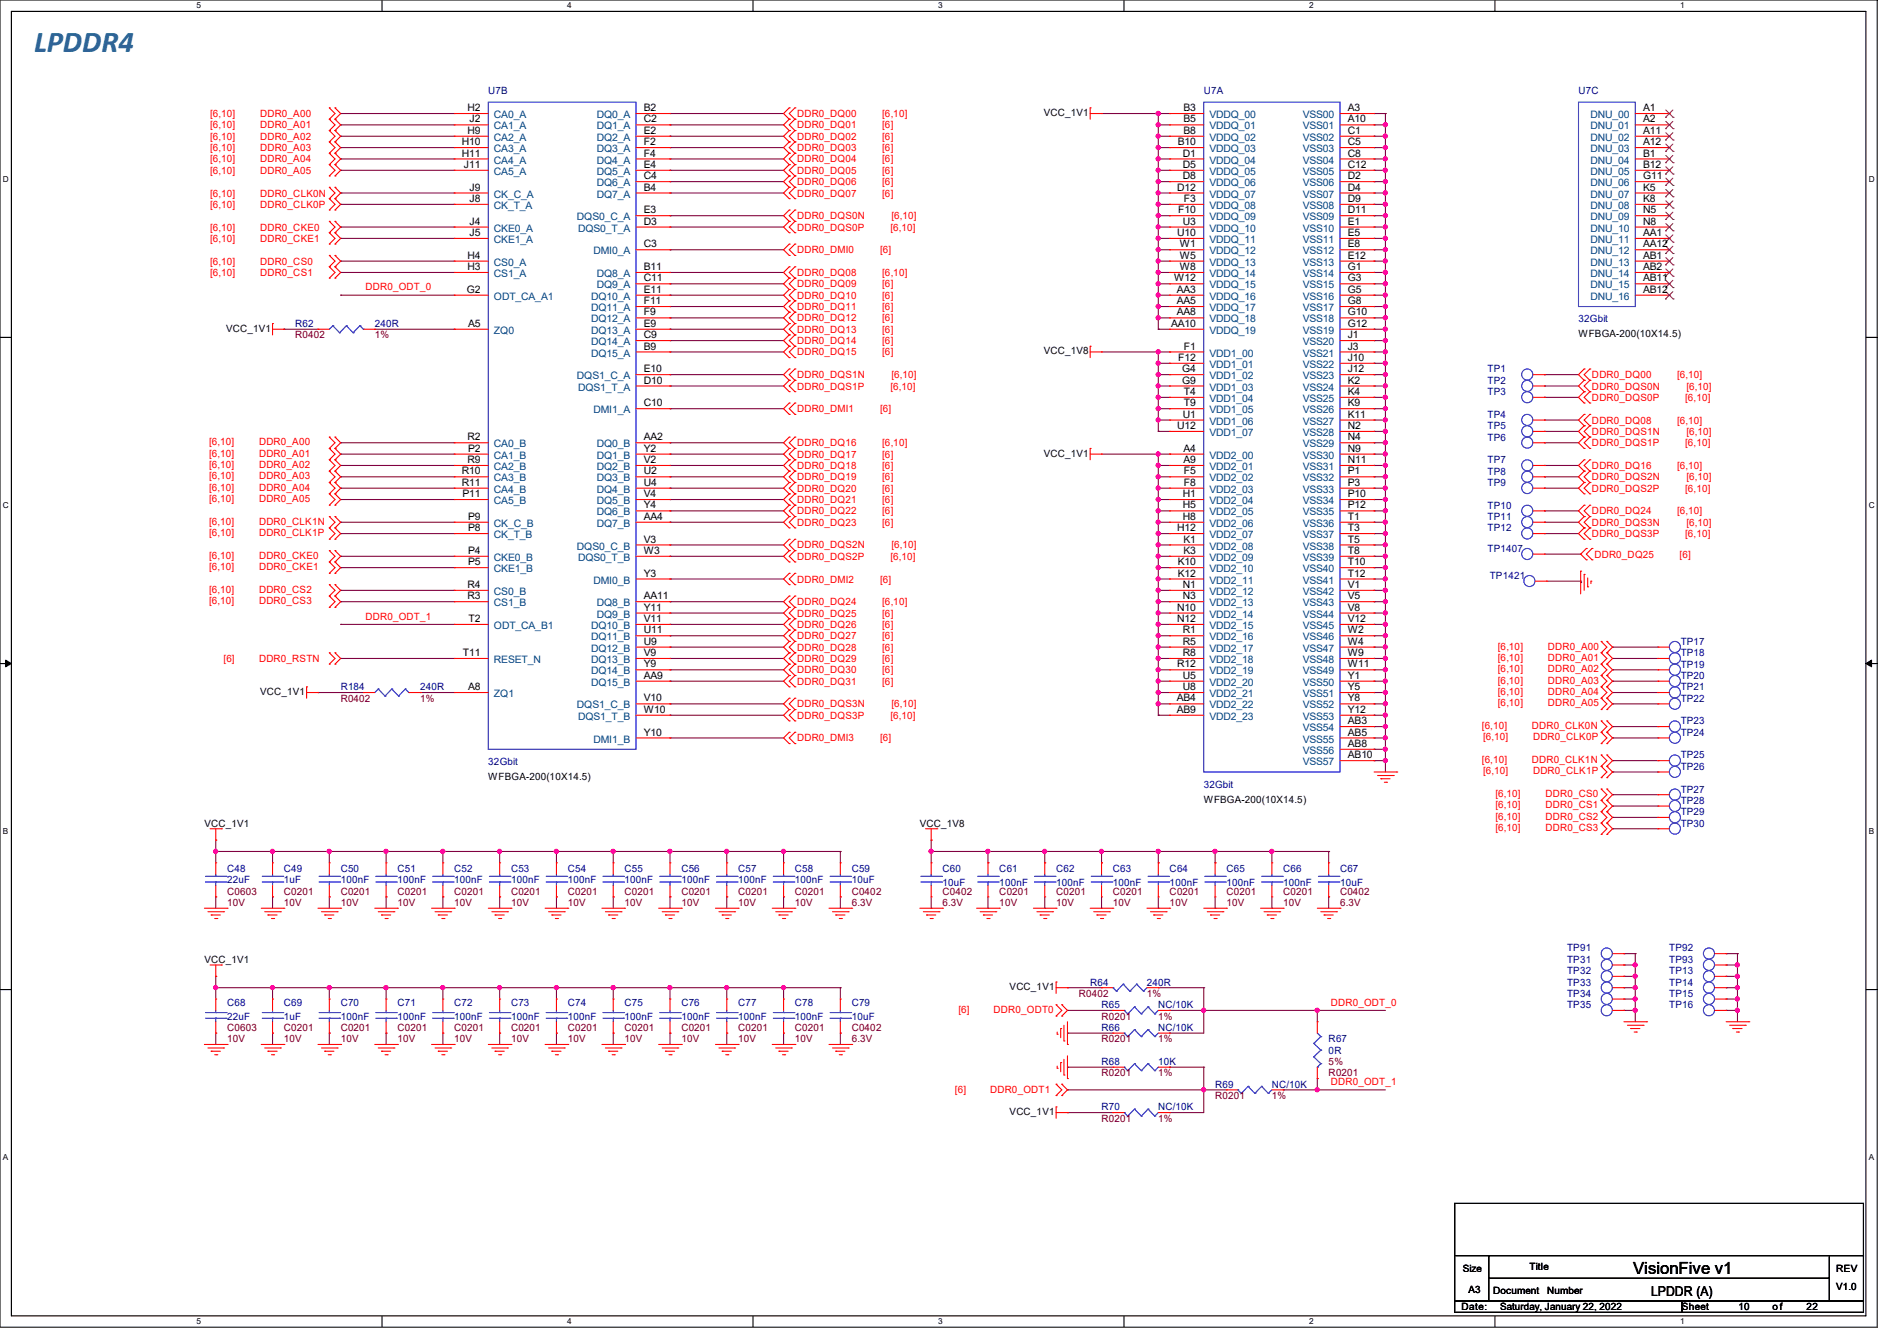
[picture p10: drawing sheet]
<svg xmlns="http://www.w3.org/2000/svg" width="297mm" height="210mm" viewBox="0 0 297 210" stroke-linecap="round" stroke-linejoin="round" font-family="sans-serif">
<defs><g id="words">
<text font-size="4.7" fill="#008080" x="5.3" y="8.1">LPDDR4</text>
<text font-size="2.6" x="255.7" y="199.6">VisionFive v1</text>
<text font-size="2.1" x="258.5" y="203">LPDDR (A)</text>
<g font-size="1.6">
<text x="73.2" y="17.4">H2</text>
<text x="100.8" y="17.4">B2</text>
<text x="185.3" y="17.4">B3</text>
<text x="211" y="17.4">A3</text>
<text x="257.3" y="17.4">A1</text>
<text x="72.3" y="22.7">H10</text>
<text x="73.2" y="21">H9</text>
<text x="73.5" y="19.2">J2</text>
<text x="100.8" y="19.2">C2</text>
<text x="100.8" y="21">E2</text>
<text x="100.8" y="22.7">F2</text>
<text x="163.4" y="18.2">VCC_1V1</text>
<text x="184.4" y="22.7">B10</text>
<text x="185.3" y="19.2">B5</text>
<text x="185.3" y="21">B8</text>
<text x="211" y="19.2">A10</text>
<text x="211" y="21">C1</text>
<text x="211" y="22.7">C5</text>
<text x="257.3" y="19.2">A2</text>
<text x="257.3" y="21">A11</text>
<text x="257.3" y="22.7">A12</text>
<text x="72.3" y="24.5">H11</text>
<text x="72.6" y="26.3">J11</text>
<text x="73.5" y="29.8">J9</text>
<text x="100.8" y="29.8">B4</text>
<text x="100.8" y="28.1">C4</text>
<text x="100.8" y="26.3">E4</text>
<text x="100.8" y="24.5">F4</text>
<text x="184.3" y="29.8">D12</text>
<text x="185.2" y="24.5">D1</text>
<text x="185.2" y="26.3">D5</text>
<text x="185.2" y="28.1">D8</text>
<text x="211" y="24.5">C8</text>
<text x="211" y="26.3">C12</text>
<text x="211" y="28.1">D2</text>
<text x="211" y="29.8">D4</text>
<text x="257.3" y="24.5">B1</text>
<text x="257.3" y="26.3">B12</text>
<text x="257.3" y="28.1">G11</text>
<text x="257.3" y="29.8">K5</text>
<text x="73.5" y="31.6">J8</text>
<text x="73.5" y="35.2">J4</text>
<text x="100.8" y="35.2">D3</text>
<text x="100.8" y="33.4">E3</text>
<text x="184.5" y="33.4">F10</text>
<text x="185.2" y="35.2">U3</text>
<text x="185.4" y="31.6">F3</text>
<text x="211" y="31.6">D9</text>
<text x="211" y="33.4">D11</text>
<text x="211" y="35.2">E1</text>
<text x="257.3" y="31.6">K8</text>
<text x="257.3" y="33.4">N5</text>
<text x="257.3" y="35.2">N8</text>
<text x="73.2" y="40.5">H4</text>
<text x="73.5" y="37">J5</text>
<text x="100.8" y="38.7">C3</text>
<text x="184.3" y="37">U10</text>
<text x="184.7" y="38.7">W1</text>
<text x="184.7" y="40.5">W5</text>
<text x="211" y="37">E5</text>
<text x="211" y="38.7">E8</text>
<text x="211" y="40.5">E12</text>
<text x="257.3" y="37">AA1</text>
<text x="257.3" y="38.7">AA12</text>
<text x="257.3" y="40.5">AB1</text>
<text x="73.1" y="45.8">G2</text>
<text x="73.2" y="42.3">H3</text>
<text x="100.8" y="42.3">B11</text>
<text x="100.8" y="44.1">C11</text>
<text x="100.8" y="45.8">E11</text>
<text x="100.8" y="47.6">F11</text>
<text x="183.9" y="44.1">W12</text>
<text x="184.2" y="45.8">AA3</text>
<text x="184.2" y="47.6">AA5</text>
<text x="184.7" y="42.3">W8</text>
<text x="211" y="42.3">G1</text>
<text x="211" y="44.1">G3</text>
<text x="211" y="45.8">G5</text>
<text x="211" y="47.6">G8</text>
<text x="257.3" y="42.3">AB2</text>
<text x="257.3" y="44.1">AB11</text>
<text x="257.3" y="45.8">AB12</text>
<text x="35.4" y="51.9">VCC_1V1</text>
<text x="73.3" y="51.2">A5</text>
<text x="100.8" y="53">C9</text>
<text x="100.8" y="51.2">E9</text>
<text x="100.8" y="49.4">F9</text>
<text x="183.3" y="51.2">AA10</text>
<text x="184.2" y="49.4">AA8</text>
<text x="211" y="49.4">G10</text>
<text x="211" y="51.2">G12</text>
<text x="211" y="53">J1</text>
<text x="247.1" y="52.8">WFBGA-200(10X14.5)</text>
<text x="100.8" y="54.7">B9</text>
<text x="100.8" y="58.3">E10</text>
<text x="163.4" y="55.5">VCC_1V8</text>
<text x="184.5" y="56.5">F12</text>
<text x="185.1" y="58.3">G4</text>
<text x="185.4" y="54.7">F1</text>
<text x="211" y="54.7">J3</text>
<text x="211" y="56.5">J10</text>
<text x="211" y="58.3">J12</text>
<text x="100.8" y="63.6">C10</text>
<text x="100.8" y="60.1">D10</text>
<text x="185.1" y="60.1">G9</text>
<text x="185.2" y="65.4">U1</text>
<text x="185.4" y="61.8">T4</text>
<text x="185.4" y="63.6">T9</text>
<text x="211" y="60.1">K2</text>
<text x="211" y="61.8">K4</text>
<text x="211" y="63.6">K9</text>
<text x="211" y="65.4">K11</text>
<text x="73.2" y="69">R2</text>
<text x="73.3" y="70.7">P2</text>
<text x="100.8" y="70.7">Y2</text>
<text x="100.8" y="69">AA2</text>
<text x="163.4" y="71.5">VCC_1V1</text>
<text x="184.3" y="67.2">U12</text>
<text x="185.3" y="70.7">A4</text>
<text x="211" y="67.2">N2</text>
<text x="211" y="69">N4</text>
<text x="211" y="70.7">N9</text>
<text x="72.3" y="74.3">R10</text>
<text x="72.3" y="76.1">R11</text>
<text x="72.4" y="77.9">P11</text>
<text x="73.2" y="72.5">R9</text>
<text x="100.8" y="74.3">U2</text>
<text x="100.8" y="76.1">U4</text>
<text x="100.8" y="72.5">V2</text>
<text x="100.8" y="77.9">V4</text>
<text x="185.2" y="77.9">H1</text>
<text x="185.3" y="72.5">A9</text>
<text x="185.4" y="74.3">F5</text>
<text x="185.4" y="76.1">F8</text>
<text x="211" y="72.5">N11</text>
<text x="211" y="74.3">P1</text>
<text x="211" y="76.1">P3</text>
<text x="211" y="77.9">P10</text>
<text x="73.3" y="83.2">P8</text>
<text x="73.3" y="81.4">P9</text>
<text x="100.8" y="79.6">Y4</text>
<text x="100.8" y="81.4">AA4</text>
<text x="184.3" y="83.2">H12</text>
<text x="185.2" y="79.6">H5</text>
<text x="185.2" y="81.4">H8</text>
<text x="211" y="79.6">P12</text>
<text x="211" y="81.4">T1</text>
<text x="211" y="83.2">T3</text>
<text x="73.3" y="88.5">P5</text>
<text x="73.3" y="86.7">P4</text>
<text x="100.8" y="85">V3</text>
<text x="100.8" y="86.7">W3</text>
<text x="184.4" y="88.5">K10</text>
<text x="185.3" y="85">K1</text>
<text x="185.3" y="86.7">K3</text>
<text x="211" y="85">T5</text>
<text x="211" y="86.7">T8</text>
<text x="211" y="88.5">T10</text>
<text x="73.2" y="92.1">R4</text>
<text x="73.2" y="93.9">R3</text>
<text x="100.8" y="90.3">Y3</text>
<text x="100.8" y="95.6">Y11</text>
<text x="100.8" y="93.9">AA11</text>
<text x="184.3" y="95.6">N10</text>
<text x="184.4" y="90.3">K12</text>
<text x="185.2" y="92.1">N1</text>
<text x="185.2" y="93.9">N3</text>
<text x="211" y="90.3">T12</text>
<text x="211" y="92.1">V1</text>
<text x="211" y="93.9">V5</text>
<text x="211" y="95.6">V8</text>
<text x="73.4" y="97.4">T2</text>
<text x="100.8" y="101">U9</text>
<text x="100.8" y="99.2">U11</text>
<text x="100.8" y="97.4">V11</text>
<text x="184.3" y="97.4">N12</text>
<text x="185.2" y="99.2">R1</text>
<text x="185.2" y="101">R5</text>
<text x="211" y="97.4">V12</text>
<text x="211" y="99.2">W2</text>
<text x="211" y="101">W4</text>
<text x="72.5" y="102.7">T11</text>
<text x="100.8" y="102.7">V9</text>
<text x="100.8" y="104.5">Y9</text>
<text x="100.8" y="106.3">AA9</text>
<text x="184.3" y="104.5">R12</text>
<text x="185.2" y="102.7">R8</text>
<text x="185.2" y="106.3">U5</text>
<text x="211" y="102.7">W9</text>
<text x="211" y="104.5">W11</text>
<text x="211" y="106.3">Y1</text>
<text x="40.7" y="108.8">VCC_1V1</text>
<text x="73.3" y="108.1">A8</text>
<text x="100.8" y="109.9">V10</text>
<text x="100.8" y="111.6">W10</text>
<text x="184.2" y="109.9">AB4</text>
<text x="184.2" y="111.6">AB9</text>
<text x="185.2" y="108.1">U8</text>
<text x="211" y="108.1">Y5</text>
<text x="211" y="109.9">Y8</text>
<text x="211" y="111.6">Y12</text>
<text x="211" y="113.4">AB3</text>
<text x="100.8" y="115.2">Y10</text>
<text x="211" y="115.2">AB5</text>
<text x="211" y="117">AB8</text>
<text x="211" y="118.7">AB10</text>
<text x="76.5" y="122.2">WFBGA-200(10X14.5)</text>
<text x="188.5" y="125.7">WFBGA-200(10X14.5)</text>
<text x="32" y="129.5">VCC_1V1</text>
<text x="144" y="129.5">VCC_1V8</text>
<text x="32" y="150.8">VCC_1V1</text>
<text x="158.1" y="155.1">VCC_1V1</text>
<text x="158.1" y="174.6">VCC_1V1</text>
<text x="229" y="199.1">Size</text>
<text x="229.9" y="202.5">A3</text>
<text x="233.8" y="202.7">Document</text>
<text x="239.5" y="199">Title</text>
<text x="242.2" y="202.7">Number</text>
<text x="287.5" y="202">V1.0</text>
<text x="287.5" y="199.1">REV</text>
<text x="228.8" y="205.2">Date:</text>
<text x="234.9" y="205.2">Saturday, January 22, 2022</text>
<text x="263.3" y="205.2">Sheet</text>
<text x="272.2" y="205.2">10</text>
<text x="277.5" y="205.2">o f</text>
<text x="282.9" y="205.2">22</text>
</g>
<g font-size="1.6" fill="#000080">
<text x="76.5" y="14.8">U7B</text>
<text x="188.5" y="14.8">U7A</text>
<text x="247.1" y="14.8">U7C</text>
<text x="46.2" y="51.2">R62</text>
<text x="58.7" y="51.2">240R</text>
<text x="247.1" y="50.5">32Gbit</text>
<text x="232.9" y="58.3">TP1</text>
<text x="232.9" y="60.1">TP2</text>
<text x="232.9" y="65.4">TP4</text>
<text x="232.9" y="61.9">TP3</text>
<text x="232.9" y="69">TP6</text>
<text x="232.9" y="67.2">TP5</text>
<text x="232.9" y="74.3">TP8</text>
<text x="232.9" y="72.6">TP7</text>
<text x="232.9" y="76.1">TP9</text>
<text x="232.9" y="83.2">TP12</text>
<text x="232.9" y="81.4">TP11</text>
<text x="232.9" y="79.7">TP10</text>
<text x="232.9" y="86.4">TP1407</text>
<text x="233.3" y="90.7">TP1421</text>
<text x="263.1" y="101">TP17</text>
<text x="263.1" y="102.8">TP18</text>
<text x="263.1" y="106.3">TP20</text>
<text x="263.1" y="104.6">TP19</text>
<text x="53.3" y="108.1">R184</text>
<text x="65.8" y="108.1">240R</text>
<text x="263.1" y="113.5">TP23</text>
<text x="263.1" y="109.9">TP22</text>
<text x="263.1" y="108.1">TP21</text>
<text x="76.5" y="119.8">32Gbit</text>
<text x="263.1" y="118.8">TP25</text>
<text x="263.1" y="115.2">TP24</text>
<text x="188.5" y="123.4">32Gbit</text>
<text x="263.1" y="120.6">TP26</text>
<text x="263.1" y="124.1">TP27</text>
<text x="263.1" y="125.9">TP28</text>
<text x="263.1" y="127.7">TP29</text>
<text x="263.1" y="129.5">TP30</text>
<text x="35.6" y="136.6">C48</text>
<text x="44.4" y="136.6">C49</text>
<text x="53.3" y="136.6">C50</text>
<text x="62.2" y="136.6">C51</text>
<text x="71.1" y="136.6">C52</text>
<text x="80" y="136.6">C53</text>
<text x="88.9" y="136.6">C54</text>
<text x="97.8" y="136.6">C55</text>
<text x="106.7" y="136.6">C56</text>
<text x="115.6" y="136.6">C57</text>
<text x="124.5" y="136.6">C58</text>
<text x="133.3" y="136.6">C59</text>
<text x="147.6" y="136.6">C60</text>
<text x="156.5" y="136.6">C61</text>
<text x="165.4" y="136.6">C62</text>
<text x="174.2" y="136.6">C63</text>
<text x="183.1" y="136.6">C64</text>
<text x="192" y="136.6">C65</text>
<text x="200.9" y="136.6">C66</text>
<text x="209.8" y="136.6">C67</text>
<text x="35.6" y="138.3">22uF</text>
<text x="44.4" y="138.3">1uF</text>
<text x="53.3" y="138.3">100nF</text>
<text x="62.2" y="138.3">100nF</text>
<text x="71.1" y="138.3">100nF</text>
<text x="80" y="138.3">100nF</text>
<text x="88.9" y="138.3">100nF</text>
<text x="97.8" y="138.3">100nF</text>
<text x="106.7" y="138.3">100nF</text>
<text x="115.6" y="138.3">100nF</text>
<text x="124.5" y="138.3">100nF</text>
<text x="133.3" y="138.3">10uF</text>
<text x="147.6" y="138.7">10uF</text>
<text x="156.5" y="138.7">100nF</text>
<text x="165.4" y="138.7">100nF</text>
<text x="174.2" y="138.7">100nF</text>
<text x="183.1" y="138.7">100nF</text>
<text x="192" y="138.7">100nF</text>
<text x="200.9" y="138.7">100nF</text>
<text x="209.8" y="138.7">10uF</text>
<text x="245.4" y="149">TP91</text>
<text x="261.4" y="149">TP92</text>
<text x="170.7" y="154.3">R64</text>
<text x="179.6" y="154.3">240R</text>
<text x="245.4" y="150.8">TP31</text>
<text x="245.4" y="152.6">TP32</text>
<text x="245.4" y="154.3">TP33</text>
<text x="261.4" y="152.6">TP13</text>
<text x="261.4" y="154.3">TP14</text>
<text x="261.4" y="150.8">TP93</text>
<text x="35.6" y="157.6">C68</text>
<text x="35.6" y="159.7">22uF</text>
<text x="44.4" y="157.6">C69</text>
<text x="44.4" y="159.7">1uF</text>
<text x="53.3" y="157.6">C70</text>
<text x="53.3" y="159.7">100nF</text>
<text x="62.2" y="157.6">C71</text>
<text x="62.2" y="159.7">100nF</text>
<text x="71.1" y="157.6">C72</text>
<text x="71.1" y="159.7">100nF</text>
<text x="80" y="157.6">C73</text>
<text x="80" y="159.7">100nF</text>
<text x="88.9" y="157.6">C74</text>
<text x="88.9" y="159.7">100nF</text>
<text x="97.8" y="157.6">C75</text>
<text x="97.8" y="159.7">100nF</text>
<text x="106.7" y="157.6">C76</text>
<text x="106.7" y="159.7">100nF</text>
<text x="115.6" y="157.6">C77</text>
<text x="115.6" y="159.7">100nF</text>
<text x="124.5" y="157.6">C78</text>
<text x="124.5" y="159.7">100nF</text>
<text x="133.3" y="157.6">C79</text>
<text x="133.3" y="159.7">10uF</text>
<text x="172.5" y="157.9">R65</text>
<text x="172.5" y="161.5">R66</text>
<text x="181.3" y="157.9">NC/10K</text>
<text x="181.3" y="161.5">NC/10K</text>
<text x="245.4" y="157.9">TP35</text>
<text x="245.4" y="156.1">TP34</text>
<text x="261.4" y="157.9">TP16</text>
<text x="261.4" y="156.1">TP15</text>
<text x="172.5" y="166.8">R68</text>
<text x="181.3" y="166.8">10K</text>
<text x="208" y="163.2">R67</text>
<text x="208" y="165">0R</text>
<text x="172.5" y="173.9">R70</text>
<text x="181.3" y="173.9">NC/10K</text>
<text x="190.2" y="170.3">R69</text>
<text x="199.1" y="170.3">NC/10K</text>
</g>
<g font-size="1.6" fill="#f00">
<text x="32.9" y="18.3">[6,10]</text>
<text x="32.9" y="20.1">[6,10]</text>
<text x="32.9" y="21.9">[6,10]</text>
<text x="32.9" y="23.7">[6,10]</text>
<text x="40.7" y="18.3">DDR0_A00</text>
<text x="40.7" y="20.1">DDR0_A01</text>
<text x="40.7" y="21.9">DDR0_A02</text>
<text x="40.7" y="23.7">DDR0_A03</text>
<text x="124.8" y="18.3">DDR0_DQ00</text>
<text x="124.8" y="20.1">DDR0_DQ01</text>
<text x="124.8" y="21.9">DDR0_DQ02</text>
<text x="124.8" y="23.7">DDR0_DQ03</text>
<text x="138.1" y="18.3">[6,10]</text>
<text x="138.1" y="20.1">[6]</text>
<text x="138.1" y="21.9">[6]</text>
<text x="138.1" y="23.7">[6]</text>
<text x="32.9" y="25.4">[6,10]</text>
<text x="32.9" y="27.2">[6,10]</text>
<text x="40.7" y="25.4">DDR0_A04</text>
<text x="40.7" y="27.2">DDR0_A05</text>
<text x="124.8" y="25.4">DDR0_DQ04</text>
<text x="124.8" y="27.2">DDR0_DQ05</text>
<text x="124.8" y="29">DDR0_DQ06</text>
<text x="138.1" y="25.4">[6]</text>
<text x="138.1" y="27.2">[6]</text>
<text x="138.1" y="29">[6]</text>
<text x="32.9" y="30.8">[6,10]</text>
<text x="32.9" y="32.6">[6,10]</text>
<text x="40.7" y="30.8">DDR0_CLK0N</text>
<text x="40.7" y="32.6">DDR0_CLK0P</text>
<text x="124.8" y="30.8">DDR0_DQ07</text>
<text x="124.8" y="34.3">DDR0_DQS0N</text>
<text x="138.1" y="30.8">[6]</text>
<text x="139.6" y="34.3">[6,10]</text>
<text x="32.9" y="36.1">[6,10]</text>
<text x="32.9" y="37.9">[6,10]</text>
<text x="32.9" y="41.4">[6,10]</text>
<text x="40.7" y="36.1">DDR0_CKE0</text>
<text x="40.7" y="37.9">DDR0_CKE1</text>
<text x="40.7" y="41.4">DDR0_CS0</text>
<text x="124.8" y="36.1">DDR0_DQS0P</text>
<text x="124.8" y="39.7">DDR0_DMI0</text>
<text x="137.8" y="39.7">[6]</text>
<text x="139.4" y="36.1">[6,10]</text>
<text x="32.9" y="43.2">[6,10]</text>
<text x="40.7" y="43.2">DDR0_CS1</text>
<text x="57.2" y="45.5">DDR0_ODT_0</text>
<text x="124.8" y="43.2">DDR0_DQ08</text>
<text x="124.8" y="45">DDR0_DQ09</text>
<text x="124.8" y="46.8">DDR0_DQ10</text>
<text x="138.1" y="43.2">[6,10]</text>
<text x="138.1" y="45">[6]</text>
<text x="138.1" y="46.8">[6]</text>
<text x="124.8" y="48.6">DDR0_DQ11</text>
<text x="124.8" y="50.3">DDR0_DQ12</text>
<text x="124.8" y="52.1">DDR0_DQ13</text>
<text x="124.8" y="53.9">DDR0_DQ14</text>
<text x="138.1" y="48.6">[6]</text>
<text x="138.1" y="50.3">[6]</text>
<text x="138.1" y="52.1">[6]</text>
<text x="138.1" y="53.9">[6]</text>
<text x="124.8" y="55.7">DDR0_DQ15</text>
<text x="124.8" y="59.2">DDR0_DQS1N</text>
<text x="138.1" y="55.7">[6]</text>
<text x="139.6" y="59.2">[6,10]</text>
<text x="249.3" y="59.2">DDR0_DQ00</text>
<text x="262.6" y="59.2">[6,10]</text>
<text x="124.8" y="61">DDR0_DQS1P</text>
<text x="124.8" y="64.6">DDR0_DMI1</text>
<text x="137.8" y="64.6">[6]</text>
<text x="139.4" y="61">[6,10]</text>
<text x="249.3" y="61">DDR0_DQS0N</text>
<text x="249.3" y="62.8">DDR0_DQS0P</text>
<text x="263.9" y="62.8">[6,10]</text>
<text x="264" y="61">[6,10]</text>
<text x="32.7" y="69.7">[6,10]</text>
<text x="32.7" y="71.5">[6,10]</text>
<text x="40.6" y="69.7">DDR0_A00</text>
<text x="40.6" y="71.5">DDR0_A01</text>
<text x="124.8" y="69.9">DDR0_DQ16</text>
<text x="124.8" y="71.7">DDR0_DQ17</text>
<text x="138.1" y="69.9">[6,10]</text>
<text x="138.1" y="71.7">[6]</text>
<text x="249.3" y="66.3">DDR0_DQ08</text>
<text x="249.3" y="68.1">DDR0_DQS1N</text>
<text x="249.3" y="69.9">DDR0_DQS1P</text>
<text x="262.6" y="66.3">[6,10]</text>
<text x="263.9" y="69.9">[6,10]</text>
<text x="264" y="68.1">[6,10]</text>
<text x="32.7" y="73.3">[6,10]</text>
<text x="32.7" y="75.1">[6,10]</text>
<text x="32.7" y="76.8">[6,10]</text>
<text x="40.6" y="73.3">DDR0_A02</text>
<text x="40.6" y="75.1">DDR0_A03</text>
<text x="40.6" y="76.8">DDR0_A04</text>
<text x="124.8" y="73.4">DDR0_DQ18</text>
<text x="124.8" y="75.2">DDR0_DQ19</text>
<text x="124.8" y="77">DDR0_DQ20</text>
<text x="138.1" y="73.4">[6]</text>
<text x="138.1" y="75.2">[6]</text>
<text x="138.1" y="77">[6]</text>
<text x="249.3" y="73.4">DDR0_DQ16</text>
<text x="249.3" y="75.2">DDR0_DQS2N</text>
<text x="249.3" y="77">DDR0_DQS2P</text>
<text x="262.6" y="73.4">[6,10]</text>
<text x="263.9" y="77">[6,10]</text>
<text x="264" y="75.2">[6,10]</text>
<text x="32.7" y="78.6">[6,10]</text>
<text x="32.7" y="82.2">[6,10]</text>
<text x="32.7" y="83.9">[6,10]</text>
<text x="40.6" y="78.6">DDR0_A05</text>
<text x="40.6" y="82.2">DDR0_CLK1N</text>
<text x="40.6" y="83.9">DDR0_CLK1P</text>
<text x="124.8" y="78.8">DDR0_DQ21</text>
<text x="124.8" y="80.6">DDR0_DQ22</text>
<text x="124.8" y="82.3">DDR0_DQ23</text>
<text x="138.1" y="78.8">[6]</text>
<text x="138.1" y="80.6">[6]</text>
<text x="138.1" y="82.3">[6]</text>
<text x="249.3" y="80.6">DDR0_DQ24</text>
<text x="249.3" y="82.3">DDR0_DQS3N</text>
<text x="262.6" y="80.6">[6,10]</text>
<text x="264" y="82.3">[6,10]</text>
<text x="32.7" y="87.5">[6,10]</text>
<text x="32.7" y="89.3">[6,10]</text>
<text x="40.6" y="87.5">DDR0_CKE0</text>
<text x="40.6" y="89.3">DDR0_CKE1</text>
<text x="124.8" y="85.9">DDR0_DQS2N</text>
<text x="124.8" y="87.7">DDR0_DQS2P</text>
<text x="139.4" y="87.7">[6,10]</text>
<text x="139.6" y="85.9">[6,10]</text>
<text x="249.3" y="84.1">DDR0_DQS3P</text>
<text x="249.6" y="87.3">DDR0_DQ25</text>
<text x="263" y="87.3">[6]</text>
<text x="263.9" y="84.1">[6,10]</text>
<text x="32.7" y="92.8">[6,10]</text>
<text x="32.7" y="94.6">[6,10]</text>
<text x="40.6" y="92.8">DDR0_CS2</text>
<text x="40.6" y="94.6">DDR0_CS3</text>
<text x="124.8" y="91.2">DDR0_DMI2</text>
<text x="124.8" y="94.8">DDR0_DQ24</text>
<text x="137.8" y="91.2">[6]</text>
<text x="138.1" y="94.8">[6,10]</text>
<text x="57.2" y="97">DDR0_ODT_1</text>
<text x="124.8" y="96.6">DDR0_DQ25</text>
<text x="124.8" y="98.3">DDR0_DQ26</text>
<text x="124.8" y="100.1">DDR0_DQ27</text>
<text x="124.8" y="101.9">DDR0_DQ28</text>
<text x="138.1" y="96.6">[6]</text>
<text x="138.1" y="98.3">[6]</text>
<text x="138.1" y="100.1">[6]</text>
<text x="138.1" y="101.9">[6]</text>
<text x="234.5" y="101.7">[6,10]</text>
<text x="242.4" y="101.7">DDR0_A00</text>
<text x="35" y="103.7">[6]</text>
<text x="40.6" y="103.7">DDR0_RSTN</text>
<text x="124.8" y="103.7">DDR0_DQ29</text>
<text x="124.8" y="105.4">DDR0_DQ30</text>
<text x="124.8" y="107.2">DDR0_DQ31</text>
<text x="138.1" y="103.7">[6]</text>
<text x="138.1" y="105.4">[6]</text>
<text x="138.1" y="107.2">[6]</text>
<text x="234.5" y="103.5">[6,10]</text>
<text x="234.5" y="105.3">[6,10]</text>
<text x="234.5" y="107.1">[6,10]</text>
<text x="242.4" y="103.5">DDR0_A01</text>
<text x="242.4" y="105.3">DDR0_A02</text>
<text x="242.4" y="107.1">DDR0_A03</text>
<text x="124.8" y="110.8">DDR0_DQS3N</text>
<text x="124.8" y="112.6">DDR0_DQS3P</text>
<text x="139.4" y="112.6">[6,10]</text>
<text x="139.6" y="110.8">[6,10]</text>
<text x="234.5" y="108.8">[6,10]</text>
<text x="234.5" y="110.6">[6,10]</text>
<text x="242.4" y="108.8">DDR0_A04</text>
<text x="242.4" y="110.6">DDR0_A05</text>
<text x="124.8" y="116.1">DDR0_DMI3</text>
<text x="137.8" y="116.1">[6]</text>
<text x="232" y="114.2">[6,10]</text>
<text x="232" y="119.5">[6,10]</text>
<text x="232.2" y="115.9">[6,10]</text>
<text x="239.9" y="114.2">DDR0_CLK0N</text>
<text x="239.9" y="119.5">DDR0_CLK1N</text>
<text x="240" y="115.9">DDR0_CLK0P</text>
<text x="232.2" y="121.3">[6,10]</text>
<text x="234.1" y="124.8">[6,10]</text>
<text x="240" y="121.3">DDR0_CLK1P</text>
<text x="242" y="124.8">DDR0_CS0</text>
<text x="234.1" y="126.6">[6,10]</text>
<text x="234.1" y="128.4">[6,10]</text>
<text x="234.1" y="130.2">[6,10]</text>
<text x="242" y="126.6">DDR0_CS1</text>
<text x="242" y="128.4">DDR0_CS2</text>
<text x="242" y="130.2">DDR0_CS3</text>
<text x="150.1" y="158.6">[6]</text>
<text x="155.6" y="158.6">DDR0_ODT0</text>
<text x="208.4" y="157.5">DDR0_ODT_0</text>
<text x="149.5" y="171.2">[6]</text>
<text x="155" y="171.2">DDR0_ODT1</text>
<text x="208.4" y="169.9">DDR0_ODT_1</text>
</g>
<g font-size="1.6" fill="#004080">
<text x="77.3" y="18.5">CA0_A</text>
<text x="77.3" y="22.1">CA2_A</text>
<text x="77.3" y="23.8">CA3_A</text>
<text x="77.3" y="20.3">CA1_A</text>
<text x="93.4" y="18.5">DQ0_A</text>
<text x="93.4" y="20.3">DQ1_A</text>
<text x="93.4" y="22.1">DQ2_A</text>
<text x="93.4" y="23.8">DQ3_A</text>
<text x="189.4" y="18.5">VDDQ_00</text>
<text x="189.4" y="20.3">VDDQ_01</text>
<text x="189.4" y="22.1">VDDQ_02</text>
<text x="189.4" y="23.8">VDDQ_03</text>
<text x="204" y="18.5">VSS00</text>
<text x="204" y="20.3">VSS01</text>
<text x="204" y="22.1">VSS02</text>
<text x="204" y="23.8">VSS03</text>
<text x="249" y="18.5">DNU_00</text>
<text x="249" y="20.3">DNU_01</text>
<text x="249" y="22.1">DNU_02</text>
<text x="249" y="23.8">DNU_03</text>
<text x="77.3" y="25.6">CA4_A</text>
<text x="77.3" y="27.4">CA5_A</text>
<text x="93.4" y="29.2">DQ6_A</text>
<text x="93.4" y="27.4">DQ5_A</text>
<text x="93.4" y="25.6">DQ4_A</text>
<text x="189.4" y="25.6">VDDQ_04</text>
<text x="189.4" y="27.4">VDDQ_05</text>
<text x="189.4" y="29.2">VDDQ_06</text>
<text x="204" y="25.6">VSS04</text>
<text x="204" y="27.4">VSS05</text>
<text x="204" y="29.2">VSS06</text>
<text x="249" y="25.6">DNU_04</text>
<text x="249" y="27.4">DNU_05</text>
<text x="249" y="29.2">DNU_06</text>
<text x="77.3" y="32.7">CK_T_A</text>
<text x="77.3" y="30.9">CK_C_A</text>
<text x="90.3" y="34.5">DQS0_C_A</text>
<text x="93.4" y="30.9">DQ7_A</text>
<text x="189.4" y="30.9">VDDQ_07</text>
<text x="189.4" y="32.7">VDDQ_08</text>
<text x="189.4" y="34.5">VDDQ_09</text>
<text x="204" y="30.9">VSS07</text>
<text x="204" y="32.7">VSS08</text>
<text x="204" y="34.5">VSS09</text>
<text x="249" y="30.9">DNU_07</text>
<text x="249" y="32.7">DNU_08</text>
<text x="249" y="34.5">DNU_09</text>
<text x="77.3" y="38.1">CKE1_A</text>
<text x="77.3" y="41.6">CS0_A</text>
<text x="77.3" y="36.3">CKE0_A</text>
<text x="90.5" y="36.3">DQS0_T_A</text>
<text x="92.9" y="39.8">DMI0_A</text>
<text x="189.4" y="36.3">VDDQ_10</text>
<text x="189.4" y="38.1">VDDQ_11</text>
<text x="189.4" y="39.8">VDDQ_12</text>
<text x="189.4" y="41.6">VDDQ_13</text>
<text x="204" y="36.3">VSS10</text>
<text x="204" y="38.1">VSS11</text>
<text x="204" y="39.8">VSS12</text>
<text x="204" y="41.6">VSS13</text>
<text x="249" y="36.3">DNU_10</text>
<text x="249" y="38.1">DNU_11</text>
<text x="249" y="39.8">DNU_12</text>
<text x="249" y="41.6">DNU_13</text>
<text x="77.3" y="46.9">ODT_CA_A1</text>
<text x="77.3" y="43.4">CS1_A</text>
<text x="92.5" y="46.9">DQ10_A</text>
<text x="93.4" y="43.4">DQ8_A</text>
<text x="93.4" y="45.2">DQ9_A</text>
<text x="189.4" y="43.4">VDDQ_14</text>
<text x="189.4" y="45.2">VDDQ_15</text>
<text x="189.4" y="46.9">VDDQ_16</text>
<text x="204" y="43.4">VSS14</text>
<text x="204" y="45.2">VSS15</text>
<text x="204" y="46.9">VSS16</text>
<text x="249" y="43.4">DNU_14</text>
<text x="249" y="45.2">DNU_15</text>
<text x="249" y="46.9">DNU_16</text>
<text x="77.3" y="52.3">ZQ0</text>
<text x="92.5" y="52.3">DQ13_A</text>
<text x="92.5" y="50.5">DQ12_A</text>
<text x="92.5" y="48.7">DQ11_A</text>
<text x="189.4" y="48.7">VDDQ_17</text>
<text x="189.4" y="50.5">VDDQ_18</text>
<text x="189.4" y="52.3">VDDQ_19</text>
<text x="204" y="48.7">VSS17</text>
<text x="204" y="50.5">VSS18</text>
<text x="204" y="52.3">VSS19</text>
<text x="90.3" y="59.4">DQS1_C_A</text>
<text x="92.5" y="55.8">DQ15_A</text>
<text x="92.5" y="54.1">DQ14_A</text>
<text x="189.4" y="55.8">VDD1_00</text>
<text x="189.4" y="57.6">VDD1_01</text>
<text x="189.4" y="59.4">VDD1_02</text>
<text x="204" y="54.1">VSS20</text>
<text x="204" y="55.8">VSS21</text>
<text x="204" y="57.6">VSS22</text>
<text x="204" y="59.4">VSS23</text>
<text x="90.5" y="61.2">DQS1_T_A</text>
<text x="92.9" y="64.7">DMI1_A</text>
<text x="189.4" y="61.2">VDD1_03</text>
<text x="189.4" y="63">VDD1_04</text>
<text x="189.4" y="64.7">VDD1_05</text>
<text x="204" y="61.2">VSS24</text>
<text x="204" y="63">VSS25</text>
<text x="204" y="64.7">VSS26</text>
<text x="77.3" y="71.8">CA1_B</text>
<text x="77.3" y="70.1">CA0_B</text>
<text x="93.4" y="71.8">DQ1_B</text>
<text x="93.4" y="70.1">DQ0_B</text>
<text x="189.4" y="71.8">VDD2_00</text>
<text x="189.4" y="66.5">VDD1_06</text>
<text x="189.4" y="68.3">VDD1_07</text>
<text x="204" y="66.5">VSS27</text>
<text x="204" y="68.3">VSS28</text>
<text x="204" y="70.1">VSS29</text>
<text x="204" y="71.8">VSS30</text>
<text x="77.3" y="73.6">CA2_B</text>
<text x="77.3" y="75.4">CA3_B</text>
<text x="77.3" y="77.2">CA4_B</text>
<text x="93.4" y="75.4">DQ3_B</text>
<text x="93.4" y="77.2">DQ4_B</text>
<text x="93.4" y="73.6">DQ2_B</text>
<text x="189.4" y="73.6">VDD2_01</text>
<text x="189.4" y="75.4">VDD2_02</text>
<text x="189.4" y="77.2">VDD2_03</text>
<text x="204" y="73.6">VSS31</text>
<text x="204" y="75.4">VSS32</text>
<text x="204" y="77.2">VSS33</text>
<text x="77.3" y="82.5">CK_C_B</text>
<text x="77.3" y="79">CA5_B</text>
<text x="93.4" y="79">DQ5_B</text>
<text x="93.4" y="80.7">DQ6_B</text>
<text x="93.4" y="82.5">DQ7_B</text>
<text x="189.4" y="79">VDD2_04</text>
<text x="189.4" y="80.7">VDD2_05</text>
<text x="189.4" y="82.5">VDD2_06</text>
<text x="204" y="79">VSS34</text>
<text x="204" y="80.7">VSS35</text>
<text x="204" y="82.5">VSS36</text>
<text x="77.3" y="89.6">CKE1_B</text>
<text x="77.3" y="84.3">CK_T_B</text>
<text x="77.3" y="87.8">CKE0_B</text>
<text x="90.3" y="86.1">DQS0_C_B</text>
<text x="90.5" y="87.8">DQS0_T_B</text>
<text x="189.4" y="84.3">VDD2_07</text>
<text x="189.4" y="86.1">VDD2_08</text>
<text x="189.4" y="87.8">VDD2_09</text>
<text x="189.4" y="89.6">VDD2_10</text>
<text x="204" y="84.3">VSS37</text>
<text x="204" y="86.1">VSS38</text>
<text x="204" y="87.8">VSS39</text>
<text x="204" y="89.6">VSS40</text>
<text x="77.3" y="93.2">CS0_B</text>
<text x="77.3" y="95">CS1_B</text>
<text x="92.9" y="91.4">DMI0_B</text>
<text x="93.4" y="95">DQ8_B</text>
<text x="189.4" y="91.4">VDD2_11</text>
<text x="189.4" y="93.2">VDD2_12</text>
<text x="189.4" y="95">VDD2_13</text>
<text x="204" y="91.4">VSS41</text>
<text x="204" y="93.2">VSS42</text>
<text x="204" y="95">VSS43</text>
<text x="77.3" y="98.5">ODT_CA_B1</text>
<text x="92.5" y="100.3">DQ11_B</text>
<text x="92.5" y="98.5">DQ10_B</text>
<text x="93.4" y="96.7">DQ9_B</text>
<text x="189.4" y="96.7">VDD2_14</text>
<text x="189.4" y="98.5">VDD2_15</text>
<text x="189.4" y="100.3">VDD2_16</text>
<text x="204" y="96.7">VSS44</text>
<text x="204" y="98.5">VSS45</text>
<text x="204" y="100.3">VSS46</text>
<text x="77.3" y="103.8">RESET_N</text>
<text x="92.5" y="102.1">DQ12_B</text>
<text x="92.5" y="103.8">DQ13_B</text>
<text x="92.5" y="105.6">DQ14_B</text>
<text x="92.5" y="107.4">DQ15_B</text>
<text x="189.4" y="102.1">VDD2_17</text>
<text x="189.4" y="103.8">VDD2_18</text>
<text x="189.4" y="105.6">VDD2_19</text>
<text x="189.4" y="107.4">VDD2_20</text>
<text x="204" y="102.1">VSS47</text>
<text x="204" y="103.8">VSS48</text>
<text x="204" y="105.6">VSS49</text>
<text x="204" y="107.4">VSS50</text>
<text x="77.3" y="109.2">ZQ1</text>
<text x="90.3" y="111">DQS1_C_B</text>
<text x="90.5" y="112.7">DQS1_T_B</text>
<text x="189.4" y="109.2">VDD2_21</text>
<text x="189.4" y="111">VDD2_22</text>
<text x="189.4" y="112.7">VDD2_23</text>
<text x="204" y="109.2">VSS51</text>
<text x="204" y="111">VSS52</text>
<text x="204" y="112.7">VSS53</text>
<text x="92.9" y="116.3">DMI1_B</text>
<text x="204" y="114.5">VSS54</text>
<text x="204" y="116.3">VSS55</text>
<text x="204" y="118.1">VSS56</text>
<text x="204" y="119.8">VSS57</text>
</g>
<g font-size="1.6" fill="#800000">
<text x="46.2" y="53">R0402</text>
<text x="58.7" y="53">1%</text>
<text x="53.3" y="109.9">R0402</text>
<text x="65.8" y="109.9">1%</text>
<text x="35.6" y="140.1">C0603</text>
<text x="35.6" y="141.9">10V</text>
<text x="44.4" y="140.1">C0201</text>
<text x="44.4" y="141.9">10V</text>
<text x="53.3" y="140.1">C0201</text>
<text x="53.3" y="141.9">10V</text>
<text x="62.2" y="140.1">C0201</text>
<text x="62.2" y="141.9">10V</text>
<text x="71.1" y="140.1">C0201</text>
<text x="71.1" y="141.9">10V</text>
<text x="80" y="140.1">C0201</text>
<text x="80" y="141.9">10V</text>
<text x="88.9" y="140.1">C0201</text>
<text x="88.9" y="141.9">10V</text>
<text x="97.8" y="140.1">C0201</text>
<text x="97.8" y="141.9">10V</text>
<text x="106.7" y="140.1">C0201</text>
<text x="106.7" y="141.9">10V</text>
<text x="115.6" y="140.1">C0201</text>
<text x="115.6" y="141.9">10V</text>
<text x="124.5" y="140.1">C0201</text>
<text x="124.5" y="141.9">10V</text>
<text x="133.3" y="140.1">C0402</text>
<text x="133.3" y="141.9">6.3V</text>
<text x="147.6" y="140.1">C0402</text>
<text x="147.6" y="141.9">6.3V</text>
<text x="156.5" y="140.1">C0201</text>
<text x="156.5" y="141.9">10V</text>
<text x="165.4" y="140.1">C0201</text>
<text x="165.4" y="141.9">10V</text>
<text x="174.2" y="140.1">C0201</text>
<text x="174.2" y="141.9">10V</text>
<text x="183.1" y="140.1">C0201</text>
<text x="183.1" y="141.9">10V</text>
<text x="192" y="140.1">C0201</text>
<text x="192" y="141.9">10V</text>
<text x="200.9" y="140.1">C0201</text>
<text x="200.9" y="141.9">10V</text>
<text x="209.8" y="140.1">C0402</text>
<text x="209.8" y="141.9">6.3V</text>
<text x="35.6" y="161.5">C0603</text>
<text x="44.4" y="161.5">C0201</text>
<text x="53.3" y="161.5">C0201</text>
<text x="62.2" y="161.5">C0201</text>
<text x="71.1" y="161.5">C0201</text>
<text x="80" y="161.5">C0201</text>
<text x="88.9" y="161.5">C0201</text>
<text x="97.8" y="161.5">C0201</text>
<text x="106.7" y="161.5">C0201</text>
<text x="115.6" y="161.5">C0201</text>
<text x="124.5" y="161.5">C0201</text>
<text x="133.3" y="161.5">C0402</text>
<text x="168.9" y="156.1">R0402</text>
<text x="172.5" y="159.7">R0201</text>
<text x="179.6" y="156.1">1%</text>
<text x="181.4" y="159.7">1%</text>
<text x="35.6" y="163.2">10V</text>
<text x="44.4" y="163.2">10V</text>
<text x="53.3" y="163.2">10V</text>
<text x="62.2" y="163.2">10V</text>
<text x="71.1" y="163.2">10V</text>
<text x="80" y="163.2">10V</text>
<text x="88.9" y="163.2">10V</text>
<text x="97.8" y="163.2">10V</text>
<text x="106.7" y="163.2">10V</text>
<text x="115.6" y="163.2">10V</text>
<text x="124.5" y="163.2">10V</text>
<text x="133.3" y="163.2">6.3V</text>
<text x="172.5" y="163.2">R0201</text>
<text x="181.4" y="163.2">1%</text>
<text x="208" y="166.8">5%</text>
<text x="172.5" y="168.6">R0201</text>
<text x="181.4" y="168.6">1%</text>
<text x="190.2" y="172.1">R0201</text>
<text x="199.1" y="172.1">1%</text>
<text x="208" y="168.6">R0201</text>
<text x="172.5" y="175.7">R0201</text>
<text x="181.4" y="175.7">1%</text>
</g>
<g font-size="1.3">
<text x="30.8" y="1.3">5</text>
<text x="88.8" y="1.3">4</text>
<text x="146.9" y="1.3">3</text>
<text x="205" y="1.3">2</text>
<text x="263.1" y="1.3">1</text>
<text x=".5" y="28.4">D</text>
<text x="292.6" y="28.4">D</text>
<text x=".5" y="79.5">C</text>
<text x="292.6" y="79.5">C</text>
<text x=".5" y="130.6">B</text>
<text x="292.6" y="130.6">B</text>
<text x=".5" y="181.7">A</text>
<text x="292.6" y="181.7">A</text>
<text x="30.8" y="207.4">5</text>
<text x="88.8" y="207.4">4</text>
<text x="146.9" y="207.4">3</text>
<text x="205" y="207.4">2</text>
<text x="263.1" y="207.4">1</text>
</g>
</g></defs>
<path d="M0 0h293.9v207.9h-293.9zM1.8 1.8h290.3v204.3h-290.3z" fill="none" stroke="#000" stroke-width=".17"/>
<g fill="#fff">
<path d="M30.8 .2h.7v1.4h-.7z"/>
<path d="M30.8 206.2h.7v1.4h-.7z"/>
</g>
<path d="M59.8 0v1.8M59.8 206.1v1.8" fill="none" stroke="#000" stroke-width=".17"/>
<g fill="#fff">
<path d="M88.8 .2h.7v1.4h-.7z"/>
<path d="M88.8 206.2h.7v1.4h-.7z"/>
</g>
<path d="M117.9 0v1.8M117.9 206.1v1.8" fill="none" stroke="#000" stroke-width=".17"/>
<g fill="#fff">
<path d="M146.9 .2h.7v1.4h-.7z"/>
<path d="M146.9 206.2h.7v1.4h-.7z"/>
</g>
<path d="M176 0v1.8M176 206.1v1.8" fill="none" stroke="#000" stroke-width=".17"/>
<g fill="#fff">
<path d="M205 .2h.7v1.4h-.7z"/>
<path d="M205 206.2h.7v1.4h-.7z"/>
</g>
<path d="M234.1 0v1.8M234.1 206.1v1.8" fill="none" stroke="#000" stroke-width=".17"/>
<g fill="#fff">
<path d="M263.1 .2h.6v1.4h-.6z"/>
<path d="M263.1 206.2h.6v1.4h-.6z"/>
<path d="M.5 27.3h.9v1.4h-.9z"/>
<path d="M292.6 27.3h.9v1.4h-.9z"/>
<path d="M.5 78.4h.9v1.4h-.9z"/>
<path d="M292.6 78.4h.9v1.4h-.9z"/>
</g>
<path d="M0 52.8h1.8M292.1 52.8h1.8" fill="none" stroke="#000" stroke-width=".17"/>
<g fill="#fff">
<path d="M.5 129.5h.8v1.4h-.8z"/>
<path d="M292.6 129.5h.8v1.4h-.8z"/>
</g>
<path d="M0 103.9h1.8M292.1 103.9h1.8" fill="none" stroke="#000" stroke-width=".17"/>
<path d="M.9 103.4l.9 .5-.9 .5zM292.1 103.9l.9-.5v1z" fill="#000" stroke="#000" stroke-width=".16"/>
<g fill="#fff">
<path d="M.5 180.5h.8v1.4h-.8z"/>
<path d="M292.6 180.5h.8v1.4h-.8z"/>
</g>
<path d="M0 155h1.8M292.1 155h1.8M227.8 188.5h64v8.1h-64zM227.8 196.6h5.3v7.2h-5.3zM233.1 196.6h53.3v3.6h-53.3zM286.4 196.6h5.4v7.2h-5.4zM227.8 203.8h35.5v1.7h-35.5zM233.1 200.2h53.3v3.6h-53.3zM263.3 203.8h28.5v1.7h-28.5z" fill="none" stroke="#000" stroke-width=".17"/>
<g fill="none" stroke="#800040" stroke-width=".17">
<path d="M53.3 17.8h.1M53.3 19.6h.1M53.3 17.8h17.8M53.3 19.6h17.8M104.9 17.8h.1M104.9 19.6h.1M104.9 17.8h17.8M104.9 19.6h17.8M172.5 17.8h10.6M181.4 17.8h.1M181.4 19.6h.1M181.4 17.8v33.8"/>
<path d="M181.4 19.6h1.7M183.1 17.8h.1M215.1 17.8h.1M215.1 19.6h.1M215.1 17.8h1.8M215.1 19.6h1.8M216.9 17.8h.1M216.9 19.6h.1M216.9 17.8v103.1M53.3 21.3h.1M53.3 23.1h.1M53.3 24.9h.1"/>
<path d="M53.3 26.7h.1M53.3 30.2h.1M53.3 32h.1M53.3 35.6h.1M53.3 37.3h.1M53.3 21.3h17.8M53.3 23.1h17.8M53.3 24.9h17.8M53.3 26.7h17.8M53.3 30.2h17.8M53.3 32h17.8M53.3 35.6h17.8"/>
<path d="M53.3 37.3h17.8M104.9 21.3h.1M104.9 23.1h.1M104.9 24.9h.1M104.9 26.7h.1M104.9 28.4h.1M104.9 30.2h.1M104.9 33.8h.1M104.9 35.6h.1M104.9 39.1h.1M104.9 21.3h17.8M104.9 23.1h17.8"/>
<path d="M104.9 24.9h17.8M104.9 26.7h17.8M104.9 28.4h17.8M104.9 30.2h17.8M104.9 33.8h17.8M104.9 35.6h17.8M104.9 39.1h17.8M181.4 21.3h.1M181.4 23.1h.1M181.4 24.9h.1M181.4 26.7h.1M181.4 28.4h.1"/>
<path d="M181.4 30.2h.1M181.4 32h.1M181.4 33.8h.1M181.4 35.6h.1M181.4 37.3h.1M181.4 39.1h.1M181.4 21.3h1.7M181.4 23.1h1.7M181.4 24.9h1.7M181.4 26.7h1.7M181.4 28.4h1.7M181.4 30.2h1.7"/>
<path d="M181.4 32h1.7M181.4 33.8h1.7M181.4 35.6h1.7M181.4 37.3h1.7M181.4 39.1h1.7M215.1 21.3h.1M215.1 23.1h.1M215.1 24.9h.1M215.1 26.7h.1M215.1 28.4h.1M215.1 30.2h.1M215.1 32h.1"/>
<path d="M215.1 33.8h.1M215.1 35.6h.1M215.1 37.3h.1M215.1 39.1h.1M215.1 21.3h1.8M215.1 23.1h1.8M215.1 24.9h1.8M215.1 26.7h1.8M215.1 28.4h1.8M215.1 30.2h1.8M215.1 32h1.8M215.1 33.8h1.8"/>
<path d="M215.1 35.6h1.8M215.1 37.3h1.8M215.1 39.1h1.8M216.9 21.3h.1M216.9 23.1h.1M216.9 24.9h.1M216.9 26.7h.1M216.9 28.4h.1M216.9 30.2h.1M216.9 32h.1M216.9 33.8h.1M216.9 35.6h.1"/>
<path d="M216.9 37.3h.1M216.9 39.1h.1M44.4 51.6h.1M44.4 51.6h5.4M53.3 40.9h.1M53.3 42.7h.1M53.3 46.2h.1M53.3 40.9h17.8M53.3 42.7h17.8M53.3 46.2h17.8M58.7 51.6h12.4M71.1 51.6h.1"/>
<path d="M104.9 42.7h.1M104.9 44.4h.1M104.9 46.2h.1M104.9 48h.1M104.9 49.8h.1M104.9 51.6h.1M104.9 53.3h.1M104.9 55.1h.1M104.9 58.7h.1M104.9 42.7h17.8M104.9 44.4h17.8M104.9 46.2h17.8"/>
<path d="M104.9 48h17.8M104.9 49.8h17.8M104.9 51.6h17.8M104.9 53.3h17.8M104.9 55.1h17.8M104.9 58.7h17.8M172.5 55.1h10.6M181.4 40.9h.1M181.4 42.7h.1M181.4 44.4h.1M181.4 46.2h.1M181.4 48h.1"/>
<path d="M181.4 49.8h.1M181.4 51.6h.1M181.4 55.1h.1M181.4 56.9h.1M181.4 58.7h.1M181.4 55.1v12.5M181.4 40.9h1.7M181.4 42.7h1.7M181.4 44.4h1.7M181.4 46.2h1.7M181.4 48h1.7M181.4 49.8h1.7"/>
<path d="M181.4 51.6h1.7M181.4 56.9h1.7M181.4 58.7h1.7M183.1 55.1h.1M215.1 40.9h.1M215.1 42.7h.1M215.1 44.4h.1M215.1 46.2h.1M215.1 48h.1M215.1 49.8h.1M215.1 51.6h.1M215.1 53.3h.1"/>
<path d="M215.1 55.1h.1M215.1 56.9h.1M215.1 58.7h.1M215.1 40.9h1.8M215.1 42.7h1.8M215.1 44.4h1.8M215.1 46.2h1.8M215.1 48h1.8M215.1 49.8h1.8M215.1 51.6h1.8M215.1 53.3h1.8M215.1 55.1h1.8"/>
<path d="M215.1 56.9h1.8M215.1 58.7h1.8M216.9 40.9h.1M216.9 42.7h.1M216.9 44.4h.1M216.9 46.2h.1M216.9 48h.1M216.9 49.8h.1M216.9 51.6h.1M216.9 53.3h.1M216.9 55.1h.1M216.9 56.9h.1"/>
<path d="M216.9 58.7h.1M241.8 58.7h.1M241.8 58.7h5.3M53.3 69.3h.1M53.3 71.1h.1M53.3 72.9h.1M53.3 74.7h.1M53.3 76.5h.1M53.3 78.2h.1M53.3 69.3h17.8M53.3 71.1h17.8M53.3 72.9h17.8"/>
<path d="M53.3 74.7h17.8M53.3 76.5h17.8M53.3 78.2h17.8M104.9 60.5h.1M104.9 64h.1M104.9 69.3h.1M104.9 71.1h.1M104.9 72.9h.1M104.9 74.7h.1M104.9 76.5h.1M104.9 78.2h.1M104.9 60.5h17.8"/>
<path d="M104.9 64h17.8M104.9 69.3h17.8M104.9 71.1h17.8M104.9 72.9h17.8M104.9 74.7h17.8M104.9 76.5h17.8M104.9 78.2h17.8M172.5 71.1h10.6M181.4 60.5h.1M181.4 62.2h.1M181.4 64h.1M181.4 65.8h.1"/>
<path d="M181.4 67.6h.1M181.4 71.1h.1M181.4 72.9h.1M181.4 74.7h.1M181.4 76.5h.1M181.4 78.2h.1M181.4 71.1v40.9M181.4 60.5h1.7M181.4 62.2h1.7M181.4 64h1.7M181.4 65.8h1.7M181.4 67.6h1.7"/>
<path d="M181.4 72.9h1.7M181.4 74.7h1.7M181.4 76.5h1.7M181.4 78.2h1.7M183.1 71.1h.1M215.1 60.5h.1M215.1 62.2h.1M215.1 64h.1M215.1 65.8h.1M215.1 67.6h.1M215.1 69.3h.1M215.1 71.1h.1"/>
<path d="M215.1 72.9h.1M215.1 74.7h.1M215.1 76.5h.1M215.1 78.2h.1M215.1 60.5h1.8M215.1 62.2h1.8M215.1 64h1.8M215.1 65.8h1.8M215.1 67.6h1.8M215.1 69.3h1.8M215.1 71.1h1.8M215.1 72.9h1.8"/>
<path d="M215.1 74.7h1.8M215.1 76.5h1.8M215.1 78.2h1.8M216.9 60.5h.1M216.9 62.2h.1M216.9 64h.1M216.9 65.8h.1M216.9 67.6h.1M216.9 69.3h.1M216.9 71.1h.1M216.9 72.9h.1M216.9 74.7h.1"/>
<path d="M216.9 76.5h.1M216.9 78.2h.1M241.8 60.5h.1M241.8 62.2h.1M241.8 65.8h.1M241.8 67.6h.1M241.8 69.3h.1M241.8 72.9h.1M241.8 74.7h.1M241.8 76.5h.1M241.8 60.5h5.3M241.8 62.2h5.3"/>
<path d="M241.8 65.8h5.3M241.8 67.6h5.3M241.8 69.3h5.3M241.8 72.9h5.3M241.8 74.7h5.3M241.8 76.5h5.3M53.3 81.8h.1M53.3 83.6h.1M53.3 87.1h.1M53.3 88.9h.1M53.3 92.5h.1M53.3 94.2h.1"/>
<path d="M53.3 97.8h.1M53.3 81.8h17.8M53.3 83.6h17.8M53.3 87.1h17.8M53.3 88.9h17.8M53.3 92.5h17.8M53.3 94.2h17.8M53.3 97.8h17.8M104.9 80h.1M104.9 81.8h.1M104.9 85.3h.1M104.9 87.1h.1"/>
<path d="M104.9 90.7h.1M104.9 94.2h.1M104.9 96h.1M104.9 97.8h.1M104.9 99.6h.1M104.9 80h17.8M104.9 81.8h17.8M104.9 85.3h17.8M104.9 87.1h17.8M104.9 90.7h17.8M104.9 94.2h17.8M104.9 96h17.8"/>
<path d="M104.9 97.8h17.8M104.9 99.6h17.8M181.4 80h.1M181.4 81.8h.1M181.4 83.6h.1M181.4 85.3h.1M181.4 87.1h.1M181.4 88.9h.1M181.4 90.7h.1M181.4 92.5h.1M181.4 94.2h.1M181.4 96h.1"/>
<path d="M181.4 97.8h.1M181.4 99.6h.1M181.4 80h1.7M181.4 81.8h1.7M181.4 83.6h1.7M181.4 85.3h1.7M181.4 87.1h1.7M181.4 88.9h1.7M181.4 90.7h1.7M181.4 92.5h1.7M181.4 94.2h1.7M181.4 96h1.7"/>
<path d="M181.4 97.8h1.7M181.4 99.6h1.7M215.1 80h.1M215.1 81.8h.1M215.1 83.6h.1M215.1 85.3h.1M215.1 87.1h.1M215.1 88.9h.1M215.1 90.7h.1M215.1 92.5h.1M215.1 94.2h.1M215.1 96h.1"/>
<path d="M215.1 97.8h.1M215.1 99.6h.1M215.1 80h1.8M215.1 81.8h1.8M215.1 83.6h1.8M215.1 85.3h1.8M215.1 87.1h1.8M215.1 88.9h1.8M215.1 90.7h1.8M215.1 92.5h1.8M215.1 94.2h1.8M215.1 96h1.8"/>
<path d="M215.1 97.8h1.8M215.1 99.6h1.8M216.9 80h.1M216.9 81.8h.1M216.9 83.6h.1M216.9 85.3h.1M216.9 87.1h.1M216.9 88.9h.1M216.9 90.7h.1M216.9 92.5h.1M216.9 94.2h.1M216.9 96h.1"/>
<path d="M216.9 97.8h.1M216.9 99.6h.1M241.8 80h.1M241.8 81.8h.1M241.8 83.6h.1M241.8 80h5.3M241.8 81.8h5.3M241.8 83.6h5.3M241.8 86.8h5.7M242.1 91h5.4M247.5 86.8h.1M247.5 91.2h.1"/>
<path d="M247.5 91h.1M247.5 91v.2M49.8 108.5h.1M49.8 108.5h7.1M53.3 103.1h.1M53.3 103.1h17.8M65.8 108.5h.1M65.8 108.5h5.3M104.9 101.3h.1M104.9 103.1h.1M104.9 104.9h.1M104.9 106.7h.1"/>
<path d="M104.9 110.2h.1M104.9 112h.1M104.9 115.6h.1M104.9 101.3h17.8M104.9 103.1h17.8M104.9 104.9h17.8M104.9 106.7h17.8M104.9 110.2h17.8M104.9 112h17.8M104.9 115.6h17.8M181.4 101.3h.1M181.4 103.1h.1"/>
<path d="M181.4 104.9h.1M181.4 106.7h.1M181.4 108.5h.1M181.4 110.2h.1M181.4 112h.1M181.4 101.3h1.7M181.4 103.1h1.7M181.4 104.9h1.7M181.4 106.7h1.7M181.4 108.5h1.7M181.4 110.2h1.7M181.4 112h1.7"/>
<path d="M215.1 101.3h.1M215.1 103.1h.1M215.1 104.9h.1M215.1 106.7h.1M215.1 108.5h.1M215.1 110.2h.1M215.1 112h.1M215.1 113.8h.1M215.1 115.6h.1M215.1 117.3h.1M215.1 119.1h.1M215.1 101.3h1.8"/>
<path d="M215.1 103.1h1.8M215.1 104.9h1.8M215.1 106.7h1.8M215.1 108.5h1.8M215.1 110.2h1.8M215.1 112h1.8M215.1 113.8h1.8M215.1 115.6h1.8M215.1 117.3h1.8M215.1 119.1h1.8M216.9 101.3h.1M216.9 103.1h.1"/>
<path d="M216.9 104.9h.1M216.9 106.7h.1M216.9 108.5h.1M216.9 110.2h.1M216.9 112h.1M216.9 113.8h.1M216.9 115.6h.1M216.9 117.3h.1M216.9 119.1h.1M252.5 101.3h.1M252.5 103.1h.1M252.5 104.9h.1"/>
<path d="M252.5 106.7h.1M252.5 108.5h.1M252.5 110.2h.1M252.5 113.8h.1M252.5 115.6h.1M252.5 119.1h.1M252.5 101.3h7.1M252.5 103.1h7.1M252.5 104.9h7.1M252.5 106.7h7.1M252.5 108.5h7.1M252.5 110.2h7.1"/>
<path d="M252.5 113.8h7.1M252.5 115.6h7.1M252.5 119.1h7.1M33.8 131.6h.1M33.8 133.3h.1M33.8 131.6v3.5M33.8 133.3h97.8M42.7 133.3h.1M42.7 133.3v1.8M51.6 133.3h.1M51.6 133.3v1.8M60.5 133.3h.1"/>
<path d="M60.5 133.3v1.8M69.3 133.3h.1M69.3 133.3v1.8M78.2 133.3h.1M78.2 133.3v1.8M87.1 133.3h.1M87.1 133.3v1.8M96 133.3h.1M96 133.3v1.8M104.9 133.3h.1M104.9 133.3v1.8M113.8 133.3h.1"/>
<path d="M113.8 133.3v1.8M122.7 133.3h.1M122.7 133.3v1.8M131.6 133.3h.1M131.6 133.3v1.8M145.8 131.6h.1M145.8 133.3h.1M145.8 131.6v3.5M145.8 133.3h62.2M154.7 135.1h.1M154.7 133.3h.1M154.7 133.3v1.8"/>
<path d="M163.6 135.1h.1M163.6 133.3h.1M163.6 133.3v1.8M172.5 135.1h.1M172.5 133.3h.1M172.5 133.3v1.8M181.4 135.1h.1M181.4 133.3h.1M181.4 133.3v1.8M190.2 135.1h.1M190.2 133.3h.1M190.2 133.3v1.8"/>
<path d="M199.1 133.3h.1M199.1 133.3v1.8M208 133.3h.1M208 133.3v1.8M252.5 120.9h.1M252.5 124.5h.1M252.5 126.2h.1M252.5 128h.1M252.5 129.8h.1M252.5 120.9h7.1M252.5 124.5h7.1M252.5 126.2h7.1"/>
<path d="M252.5 128h7.1M252.5 129.8h7.1M33.8 140.5h.1M33.8 152.9h.1M33.8 154.7h.1M33.8 154.7h97.8M33.8 140.5v1.7M33.8 152.9v3.6M42.7 140.5h.1M42.7 154.7h.1M42.7 140.5v1.7M42.7 154.7v1.8"/>
<path d="M51.6 140.5h.1M51.6 154.7h.1M51.6 140.5v1.7M51.6 154.7v1.8M60.5 140.5h.1M60.5 154.7h.1M60.5 140.5v1.7M60.5 154.7v1.8M69.3 140.5h.1M69.3 154.7h.1M69.3 140.5v1.7M69.3 154.7v1.8"/>
<path d="M78.2 140.5h.1M78.2 154.7h.1M78.2 140.5v1.7M78.2 154.7v1.8M87.1 140.5h.1M87.1 154.7h.1M87.1 140.5v1.7M87.1 154.7v1.8M96 140.5h.1M96 154.7h.1M96 140.5v1.7M96 154.7v1.8"/>
<path d="M104.9 140.5h.1M104.9 154.7h.1M104.9 140.5v1.7M104.9 154.7v1.8M113.8 140.5h.1M113.8 154.7h.1M113.8 140.5v1.7M113.8 154.7v1.8M122.7 140.5h.1M122.7 154.7h.1M122.7 140.5v1.7M122.7 154.7v1.8"/>
<path d="M131.6 140.5h.1M131.6 154.7h.1M131.6 140.5v1.7M131.6 154.7v1.8M145.8 142.2h.1M145.8 140.5v1.7M154.7 142.2h.1M154.7 140.5v1.7M163.6 142.2h.1M163.6 140.5v1.7M167.1 154.7h.1M167.1 158.2h.1"/>
<path d="M167.1 154.7h5.4M167.1 158.2h7.1M172.5 142.2h.1M172.5 140.5v1.7M181.4 142.2h.1M181.4 154.7h.1M181.4 140.5v1.7M181.4 154.7h7.1M183.1 158.2h.1M183.1 158.2h33.8M188.5 154.7h.1M188.5 158.2h.1"/>
<path d="M188.5 154.7v7.1h-5.4M190.2 142.2h.1M190.2 140.5v1.7M199.1 142.2h.1M199.1 140.5v1.7M206.2 158.2h.1M206.2 158.2v1.8M208 140.5h.1M208 140.5v1.7M254.3 151.1h.1M254.3 152.9h.1M254.3 154.7h.1"/>
<path d="M254.3 156.5h.1M254.3 158.2h.1M254.3 149.4h.1M254.3 152.9h1.7M254.3 154.7h1.7M254.3 156.5h1.7M254.3 158.2h1.7M254.3 151.1h1.7M254.3 149.4h1.7M256 151.1h.1M256 152.9h.1M256 154.7h.1"/>
<path d="M256 156.5h.1M256 158.2h.1M256 149.4h.1M256 149.4v10.6M270.3 152.9h.1M270.3 154.7h.1M270.3 156.5h.1M270.3 158.2h.1M270.3 149.4h.1M270.3 151.1h.1M270.3 152.9h1.7M270.3 154.7h1.7"/>
<path d="M270.3 156.5h1.7M270.3 158.2h1.7M270.3 151.1h1.7M270.3 149.4h1.7M272 152.9h.1M272 154.7h.1M272 156.5h.1M272 158.2h.1M272 149.4h.1M272 151.1h.1M272 149.4v10.6M33.8 161.8h.1"/>
<path d="M33.8 161.8v1.8M42.7 161.8h.1M42.7 161.8v1.8M51.6 161.8h.1M51.6 161.8v1.8M60.5 161.8h.1M60.5 161.8v1.8M69.3 161.8h.1M69.3 161.8v1.8M78.2 161.8h.1M78.2 161.8v1.8M87.1 161.8h.1"/>
<path d="M87.1 161.8v1.8M96 161.8h.1M96 161.8v1.8M104.9 161.8h.1M104.9 161.8v1.8M113.8 161.8h.1M113.8 161.8v1.8M122.7 161.8h.1M122.7 161.8v1.8M131.6 161.8h.1M131.6 161.8v1.8M167.1 161.8h.1"/>
<path d="M167.1 167.1h.1M167.1 170.7h.1M167.1 174.2h.1M167.1 161.8h7.1M167.1 167.1h7.1M167.1 170.7h24.9M167.1 174.2h7.1M183.1 161.8h.1M183.1 167.1h.1M183.1 174.2h.1M183.1 167.1h5.4M188.5 167.1h.1"/>
<path d="M188.5 170.7h.1M188.5 167.1v7.1h-5.4M200.9 170.7h.1M200.9 170.7h16M206.2 168.9h.1M206.2 170.7h.1M206.2 168.9v1.8"/>
</g>
<g fill="#f0f" stroke="#f0f" stroke-width=".17">
<circle cx="181.3" cy="19.5" r=".32"/>
<circle cx="181.3" cy="17.8" r=".32"/>
<circle cx="216.9" cy="19.5" r=".32"/>
<circle cx="181.3" cy="21.3" r=".32"/>
<circle cx="216.9" cy="21.3" r=".32"/>
<circle cx="181.3" cy="23.1" r=".32"/>
<circle cx="181.3" cy="24.9" r=".32"/>
<circle cx="216.9" cy="24.9" r=".32"/>
<circle cx="216.9" cy="23.1" r=".32"/>
<circle cx="181.3" cy="26.6" r=".32"/>
<circle cx="181.3" cy="28.4" r=".32"/>
<circle cx="216.9" cy="28.4" r=".32"/>
<circle cx="216.9" cy="26.6" r=".32"/>
<circle cx="216.9" cy="30.2" r=".32"/>
<circle cx="181.3" cy="30.2" r=".32"/>
<circle cx="216.9" cy="32" r=".32"/>
<circle cx="181.3" cy="32" r=".32"/>
<circle cx="181.3" cy="33.8" r=".32"/>
<circle cx="181.3" cy="35.5" r=".32"/>
<circle cx="216.9" cy="33.8" r=".32"/>
<circle cx="216.9" cy="35.5" r=".32"/>
<circle cx="181.3" cy="37.3" r=".32"/>
<circle cx="216.9" cy="37.3" r=".32"/>
<circle cx="181.3" cy="39.1" r=".32"/>
<circle cx="181.3" cy="40.9" r=".32"/>
<circle cx="216.9" cy="40.9" r=".32"/>
<circle cx="216.9" cy="39.1" r=".32"/>
<circle cx="181.3" cy="42.7" r=".32"/>
<circle cx="216.9" cy="42.7" r=".32"/>
<circle cx="181.3" cy="44.4" r=".32"/>
<circle cx="181.3" cy="46.2" r=".32"/>
<circle cx="216.9" cy="46.2" r=".32"/>
<circle cx="216.9" cy="44.4" r=".32"/>
<circle cx="181.3" cy="48" r=".32"/>
<circle cx="181.3" cy="49.8" r=".32"/>
<circle cx="216.9" cy="48" r=".32"/>
<circle cx="216.9" cy="49.8" r=".32"/>
<circle cx="216.9" cy="51.5" r=".32"/>
<circle cx="216.9" cy="55.1" r=".32"/>
<circle cx="216.9" cy="53.3" r=".32"/>
<circle cx="181.3" cy="56.9" r=".32"/>
<circle cx="181.3" cy="55.1" r=".32"/>
<circle cx="216.9" cy="56.9" r=".32"/>
<circle cx="216.9" cy="58.7" r=".32"/>
<circle cx="181.3" cy="58.7" r=".32"/>
<circle cx="181.3" cy="60.4" r=".32"/>
<circle cx="181.3" cy="62.2" r=".32"/>
<circle cx="216.9" cy="60.4" r=".32"/>
<circle cx="216.9" cy="64" r=".32"/>
<circle cx="216.9" cy="62.2" r=".32"/>
<circle cx="181.3" cy="64" r=".32"/>
<circle cx="181.3" cy="65.8" r=".32"/>
<circle cx="216.9" cy="67.5" r=".32"/>
<circle cx="216.9" cy="65.8" r=".32"/>
<circle cx="216.9" cy="69.3" r=".32"/>
<circle cx="216.9" cy="71.1" r=".32"/>
<circle cx="181.3" cy="71.1" r=".32"/>
<circle cx="181.3" cy="72.9" r=".32"/>
<circle cx="181.3" cy="74.7" r=".32"/>
<circle cx="216.9" cy="72.9" r=".32"/>
<circle cx="216.9" cy="76.4" r=".32"/>
<circle cx="216.9" cy="74.7" r=".32"/>
<circle cx="181.3" cy="76.4" r=".32"/>
<circle cx="181.3" cy="78.2" r=".32"/>
<circle cx="181.3" cy="80" r=".32"/>
<circle cx="216.9" cy="80" r=".32"/>
<circle cx="216.9" cy="78.2" r=".32"/>
<circle cx="181.3" cy="81.8" r=".32"/>
<circle cx="216.9" cy="83.5" r=".32"/>
<circle cx="216.9" cy="81.8" r=".32"/>
<circle cx="181.3" cy="83.5" r=".32"/>
<circle cx="181.3" cy="85.3" r=".32"/>
<circle cx="181.3" cy="87.1" r=".32"/>
<circle cx="216.9" cy="85.3" r=".32"/>
<circle cx="181.3" cy="88.9" r=".32"/>
<circle cx="216.9" cy="87.1" r=".32"/>
<circle cx="272" cy="154.7" r=".32"/>
<circle cx="272" cy="152.9" r=".32"/>
<circle cx="216.9" cy="90.7" r=".32"/>
<circle cx="216.9" cy="88.9" r=".32"/>
<circle cx="181.3" cy="90.7" r=".32"/>
<circle cx="272" cy="158.2" r=".32"/>
<circle cx="272" cy="156.4" r=".32"/>
<circle cx="181.3" cy="92.4" r=".32"/>
<circle cx="181.3" cy="94.2" r=".32"/>
<circle cx="216.9" cy="94.2" r=".32"/>
<circle cx="216.9" cy="92.4" r=".32"/>
<circle cx="181.3" cy="96" r=".32"/>
<circle cx="216.9" cy="96" r=".32"/>
<circle cx="181.3" cy="97.8" r=".32"/>
<circle cx="216.9" cy="97.8" r=".32"/>
<circle cx="181.3" cy="99.5" r=".32"/>
<circle cx="216.9" cy="101.3" r=".32"/>
<circle cx="216.9" cy="99.5" r=".32"/>
<circle cx="181.3" cy="101.3" r=".32"/>
<circle cx="181.3" cy="103.1" r=".32"/>
<circle cx="216.9" cy="103.1" r=".32"/>
<circle cx="181.3" cy="104.9" r=".32"/>
<circle cx="181.3" cy="106.7" r=".32"/>
<circle cx="216.9" cy="106.7" r=".32"/>
<circle cx="216.9" cy="104.9" r=".32"/>
<circle cx="181.3" cy="108.4" r=".32"/>
<circle cx="181.3" cy="110.2" r=".32"/>
<circle cx="216.9" cy="110.2" r=".32"/>
<circle cx="216.9" cy="108.4" r=".32"/>
<circle cx="216.9" cy="112" r=".32"/>
<circle cx="216.9" cy="115.5" r=".32"/>
<circle cx="216.9" cy="113.8" r=".32"/>
<circle cx="216.9" cy="119.1" r=".32"/>
<circle cx="216.9" cy="117.3" r=".32"/>
<circle cx="42.7" cy="133.3" r=".32"/>
<circle cx="33.8" cy="133.3" r=".32"/>
<circle cx="60.4" cy="133.3" r=".32"/>
<circle cx="51.5" cy="133.3" r=".32"/>
<circle cx="78.2" cy="133.3" r=".32"/>
<circle cx="69.3" cy="133.3" r=".32"/>
<circle cx="96" cy="133.3" r=".32"/>
<circle cx="87.1" cy="133.3" r=".32"/>
<circle cx="113.8" cy="133.3" r=".32"/>
<circle cx="104.9" cy="133.3" r=".32"/>
<circle cx="122.7" cy="133.3" r=".32"/>
<circle cx="154.7" cy="133.3" r=".32"/>
<circle cx="145.8" cy="133.3" r=".32"/>
<circle cx="172.4" cy="133.3" r=".32"/>
<circle cx="163.6" cy="133.3" r=".32"/>
<circle cx="190.2" cy="133.3" r=".32"/>
<circle cx="181.3" cy="133.3" r=".32"/>
<circle cx="199.1" cy="133.3" r=".32"/>
<circle cx="256" cy="152.9" r=".32"/>
<circle cx="256" cy="154.7" r=".32"/>
<circle cx="256" cy="158.2" r=".32"/>
<circle cx="256" cy="156.4" r=".32"/>
<circle cx="188.4" cy="158.2" r=".32"/>
<circle cx="42.7" cy="154.7" r=".32"/>
<circle cx="33.8" cy="154.7" r=".32"/>
<circle cx="60.4" cy="154.7" r=".32"/>
<circle cx="51.5" cy="154.7" r=".32"/>
<circle cx="78.2" cy="154.7" r=".32"/>
<circle cx="69.3" cy="154.7" r=".32"/>
<circle cx="96" cy="154.7" r=".32"/>
<circle cx="87.1" cy="154.7" r=".32"/>
<circle cx="113.8" cy="154.7" r=".32"/>
<circle cx="104.9" cy="154.7" r=".32"/>
<circle cx="122.7" cy="154.7" r=".32"/>
<circle cx="206.2" cy="158.2" r=".32"/>
<circle cx="206.2" cy="170.7" r=".32"/>
<circle cx="188.4" cy="170.7" r=".32"/>
<circle cx="256" cy="151.1" r=".32"/>
<circle cx="272" cy="151.1" r=".32"/>
</g>
<g fill="none" stroke="#f00" stroke-width=".17">
<path d="M51.6 18.7h.1M51.6 16.9h.1M51.6 16.9l.9 .9-.9 .9M51.6 18.7l.9 .9-.9 .8M52.5 16.9h.1M52.5 18.7h.1M52.5 16.9l.8 .9-.8 .9M52.5 18.7l.8 .9-.8 .8M71.1 17.8h.1M71.1 19.6h.1M71.1 17.8h5.4M71.1 19.6h5.4"/>
<path d="M99.6 17.8h5.3M99.6 19.6h5.3M104.9 17.8h.1M104.9 19.6h.1M123.6 16.9h.1M123.6 18.7h.1M123.6 16.9l-.9 .9 .9 .9M123.6 18.7l-.9 .9 .9 .8M124.5 18.7h.1M124.5 16.9h.1M124.5 16.9l-.9 .9 .9 .9M124.5 18.7l-.9 .9 .9 .8"/>
<path d="M170.7 16.9h.1M170.7 17.8h1.8M170.7 16.9v1.8M172.5 17.8h.1M183.1 17.8h.1M183.1 19.6h.1M183.1 17.8h5.4M183.1 19.6h5.4M209.8 17.8h5.3M209.8 19.6h5.3M215.1 17.8h.1M215.1 19.6h.1"/>
<path d="M256 17.8h5.4M256 19.6h5.4M261.4 17.8h.1M261.4 19.6h.1M51.6 20.4h.1M51.6 22.2h.1M51.6 24h.1M51.6 25.8h.1M51.6 27.6h.1M51.6 31.1h.1M51.6 29.3h.1M51.6 32.9h.1"/>
<path d="M51.6 36.4h.1M51.6 34.7h.1M51.6 38.2h.1M51.6 20.4l.9 .9-.9 .9M51.6 22.2l.9 .9-.9 .9M51.6 24l.9 .9-.9 .9M51.6 25.8l.9 .9-.9 .9M51.6 29.3l.9 .9-.9 .9M51.6 31.1l.9 .9-.9 .9M51.6 34.7l.9 .9-.9 .8M51.6 36.4l.9 .9-.9 .9M52.5 20.4h.1"/>
<path d="M52.5 22.2h.1M52.5 24h.1M52.5 25.8h.1M52.5 27.6h.1M52.5 29.3h.1M52.5 31.1h.1M52.5 32.9h.1M52.5 34.7h.1M52.5 36.4h.1M52.5 38.2h.1M52.5 20.4l.8 .9-.8 .9M52.5 22.2l.8 .9-.8 .9"/>
<path d="M52.5 24l.8 .9-.8 .9M52.5 25.8l.8 .9-.8 .9M52.5 29.3l.8 .9-.8 .9M52.5 31.1l.8 .9-.8 .9M52.5 34.7l.8 .9-.8 .8M52.5 36.4l.8 .9-.8 .9M71.1 21.3h.1M71.1 23.1h.1M71.1 24.9h.1M71.1 37.3h.1M71.1 32h.1M71.1 30.2h.1"/>
<path d="M71.1 26.7h.1M71.1 35.6h.1M71.1 21.3h5.4M71.1 23.1h5.4M71.1 24.9h5.4M71.1 26.7h5.4M71.1 30.2h5.4M71.1 32h5.4M71.1 35.6h5.4M71.1 37.3h5.4M99.6 21.3h5.3M99.6 23.1h5.3"/>
<path d="M99.6 24.9h5.3M99.6 26.7h5.3M99.6 28.4h5.3M99.6 30.2h5.3M99.6 33.8h5.3M99.6 35.6h5.3M99.6 39.1h5.3M104.9 30.2h.1M104.9 39.1h.1M104.9 28.4h.1M104.9 35.6h.1M104.9 21.3h.1"/>
<path d="M104.9 33.8h.1M104.9 26.7h.1M104.9 23.1h.1M104.9 24.9h.1M123.6 20.4h.1M123.6 22.2h.1M123.6 24h.1M123.6 25.8h.1M123.6 27.6h.1M123.6 29.3h.1M123.6 31.1h.1M123.6 32.9h.1"/>
<path d="M123.6 34.7h.1M123.6 36.4h.1M123.6 38.2h.1M123.6 20.4l-.9 .9 .9 .9M123.6 22.2l-.9 .9 .9 .9M123.6 24l-.9 .9 .9 .9M123.6 25.8l-.9 .9 .9 .9M123.6 27.6l-.9 .8 .9 .9M123.6 29.3l-.9 .9 .9 .9M123.6 32.9l-.9 .9 .9 .9M123.6 34.7l-.9 .9 .9 .8M123.6 38.2l-.9 .9 .9 .9"/>
<path d="M124.5 20.4h.1M124.5 22.2h.1M124.5 24h.1M124.5 25.8h.1M124.5 27.6h.1M124.5 29.3h.1M124.5 31.1h.1M124.5 34.7h.1M124.5 32.9h.1M124.5 36.4h.1M124.5 38.2h.1M124.5 20.4l-.9 .9 .9 .9"/>
<path d="M124.5 22.2l-.9 .9 .9 .9M124.5 24l-.9 .9 .9 .9M124.5 25.8l-.9 .9 .9 .9M124.5 27.6l-.9 .8 .9 .9M124.5 29.3l-.9 .9 .9 .9M124.5 32.9l-.9 .9 .9 .9M124.5 34.7l-.9 .9 .9 .8M124.5 38.2l-.9 .9 .9 .9M183.1 21.3h.1M183.1 23.1h.1M183.1 24.9h.1M183.1 26.7h.1"/>
<path d="M183.1 28.4h.1M183.1 30.2h.1M183.1 32h.1M183.1 33.8h.1M183.1 35.6h.1M183.1 37.3h.1M183.1 39.1h.1M183.1 21.3h5.4M183.1 23.1h5.4M183.1 24.9h5.4M183.1 26.7h5.4M183.1 28.4h5.4"/>
<path d="M183.1 30.2h5.4M183.1 32h5.4M183.1 33.8h5.4M183.1 35.6h5.4M183.1 37.3h5.4M183.1 39.1h5.4M209.8 21.3h5.3M209.8 23.1h5.3M209.8 24.9h5.3M209.8 26.7h5.3M209.8 28.4h5.3M209.8 30.2h5.3"/>
<path d="M209.8 32h5.3M209.8 33.8h5.3M209.8 35.6h5.3M209.8 37.3h5.3M209.8 39.1h5.3M215.1 21.3h.1M215.1 23.1h.1M215.1 24.9h.1M215.1 26.7h.1M215.1 28.4h.1M215.1 30.2h.1M215.1 32h.1"/>
<path d="M215.1 33.8h.1M215.1 35.6h.1M215.1 37.3h.1M215.1 39.1h.1M256 21.3h5.4M256 23.1h5.4M256 24.9h5.4M256 26.7h5.4M256 28.4h5.4M256 30.2h5.4M256 32h5.4M256 33.8h5.4"/>
<path d="M256 35.6h5.4M256 37.3h5.4M256 39.1h5.4M261.4 21.3h.1M261.4 23.1h.1M261.4 24.9h.1M261.4 26.7h.1M261.4 28.4h.1M261.4 30.2h.1M261.4 32h.1M261.4 33.8h.1M261.4 35.6h.1"/>
<path d="M261.4 37.3h.1M261.4 39.1h.1M42.7 50.7h.1M42.7 51.6h1.7M42.7 50.7v1.8M44.4 51.6h.1M49.8 51.6h.1M49.8 51.6h1.8M51.6 41.8h.1M51.6 40h.1M51.6 43.6h.1M51.6 40l.9 .9-.9 .9"/>
<path d="M51.6 41.8l.9 .9-.9 .9M52.5 40h.1M52.5 41.8h.1M52.5 43.6h.1M52.5 40l.8 .9-.8 .9M52.5 41.8l.8 .9-.8 .9M56.9 51.6h1.8M58.7 51.6h.1M71.1 51.6h.1M71.1 46.2h.1M71.1 42.7h.1M71.1 40.9h.1"/>
<path d="M71.1 51.6h5.4M71.1 40.9h5.4M71.1 42.7h5.4M71.1 46.2h5.4M99.6 51.6h5.3M99.6 55.1h5.3M99.6 42.7h5.3M99.6 44.4h5.3M99.6 46.2h5.3M99.6 53.3h5.3M99.6 58.7h5.3M99.6 49.8h5.3"/>
<path d="M99.6 48h5.3M104.9 55.1h.1M104.9 42.7h.1M104.9 53.3h.1M104.9 44.4h.1M104.9 51.6h.1M104.9 58.7h.1M104.9 46.2h.1M104.9 49.8h.1M104.9 48h.1M123.6 40h.1M123.6 41.8h.1"/>
<path d="M123.6 43.6h.1M123.6 45.3h.1M123.6 47.1h.1M123.6 48.9h.1M123.6 50.7h.1M123.6 52.5h.1M123.6 54.2h.1M123.6 56h.1M123.6 57.8h.1M123.6 59.6h.1M123.6 41.8l-.9 .9 .9 .9M123.6 43.6l-.9 .8 .9 .9"/>
<path d="M123.6 45.3l-.9 .9 .9 .9M123.6 47.1l-.9 .9 .9 .9M123.6 48.9l-.9 .9 .9 .9M123.6 50.7l-.9 .9 .9 .9M123.6 52.5l-.9 .8 .9 .9M123.6 54.2l-.9 .9 .9 .9M123.6 57.8l-.9 .9 .9 .9M123.6 59.6l-.9 .9 .9 .8M124.5 40h.1M124.5 43.6h.1M124.5 41.8h.1M124.5 45.3h.1"/>
<path d="M124.5 47.1h.1M124.5 48.9h.1M124.5 50.7h.1M124.5 52.5h.1M124.5 54.2h.1M124.5 56h.1M124.5 59.6h.1M124.5 57.8h.1M124.5 41.8l-.9 .9 .9 .9M124.5 43.6l-.9 .8 .9 .9M124.5 45.3l-.9 .9 .9 .9M124.5 47.1l-.9 .9 .9 .9"/>
<path d="M124.5 48.9l-.9 .9 .9 .9M124.5 50.7l-.9 .9 .9 .9M124.5 52.5l-.9 .8 .9 .9M124.5 54.2l-.9 .9 .9 .9M124.5 57.8l-.9 .9 .9 .9M124.5 59.6l-.9 .9 .9 .8M170.7 54.2h.1M170.7 54.2v1.8M170.7 55.1h1.8M172.5 55.1h.1M183.1 55.1h.1M183.1 56.9h.1"/>
<path d="M183.1 58.7h.1M183.1 40.9h.1M183.1 42.7h.1M183.1 44.4h.1M183.1 46.2h.1M183.1 48h.1M183.1 49.8h.1M183.1 51.6h.1M183.1 51.6h5.4M183.1 55.1h5.4M183.1 40.9h5.4M183.1 42.7h5.4"/>
<path d="M183.1 44.4h5.4M183.1 46.2h5.4M183.1 58.7h5.4M183.1 49.8h5.4M183.1 48h5.4M183.1 56.9h5.4M209.8 51.6h5.3M209.8 55.1h5.3M209.8 40.9h5.3M209.8 42.7h5.3M209.8 44.4h5.3M209.8 46.2h5.3"/>
<path d="M209.8 53.3h5.3M209.8 58.7h5.3M209.8 49.8h5.3M209.8 48h5.3M209.8 56.9h5.3M215.1 40.9h.1M215.1 42.7h.1M215.1 44.4h.1M215.1 46.2h.1M215.1 48h.1M215.1 49.8h.1M215.1 51.6h.1"/>
<path d="M215.1 53.3h.1M215.1 55.1h.1M215.1 56.9h.1M215.1 58.7h.1M240 58.7h1.8M241.8 58.7h.1M248 57.8h.1M248 59.6h.1M248 57.8l-.9 .9 .9 .9M248 59.6l-.9 .9 .9 .8M248.9 59.6h.1M248.9 57.8h.1"/>
<path d="M248.9 57.8l-.9 .9 .9 .9M248.9 59.6l-.9 .9 .9 .8M256 40.9h5.4M256 42.7h5.4M256 44.4h5.4M256 46.2h5.4M261.4 40.9h.1M261.4 42.7h.1M261.4 44.4h.1M261.4 46.2h.1M51.6 70.2h.1M51.6 68.5h.1"/>
<path d="M51.6 72h.1M51.6 73.8h.1M51.6 75.6h.1M51.6 77.3h.1M51.6 79.1h.1M51.6 68.5l.9 .8-.9 .9M51.6 70.2l.9 .9-.9 .9M51.6 72l.9 .9-.9 .9M51.6 73.8l.9 .9-.9 .9M51.6 75.6l.9 .9-.9 .8M51.6 77.3l.9 .9-.9 .9M52.5 68.5h.1"/>
<path d="M52.5 70.2h.1M52.5 72h.1M52.5 73.8h.1M52.5 75.6h.1M52.5 77.3h.1M52.5 79.1h.1M52.5 68.5l.8 .8-.8 .9M52.5 70.2l.8 .9-.8 .9M52.5 72l.8 .9-.8 .9M52.5 73.8l.8 .9-.8 .9M52.5 75.6l.8 .9-.8 .8M52.5 77.3l.8 .9-.8 .9"/>
<path d="M71.1 71.1h.1M71.1 78.2h.1M71.1 69.3h.1M71.1 72.9h.1M71.1 74.7h.1M71.1 76.5h.1M71.1 71.1h5.4M71.1 74.7h5.4M71.1 69.3h5.4M71.1 78.2h5.4M71.1 72.9h5.4M71.1 76.5h5.4"/>
<path d="M99.6 71.1h5.3M99.6 60.5h5.3M99.6 74.7h5.3M99.6 69.3h5.3M99.6 78.2h5.3M99.6 72.9h5.3M99.6 76.5h5.3M99.6 64h5.3M104.9 64h.1M104.9 60.5h.1M104.9 74.7h.1M104.9 76.5h.1"/>
<path d="M104.9 72.9h.1M104.9 78.2h.1M104.9 71.1h.1M104.9 69.3h.1M123.6 61.3h.1M123.6 63.1h.1M123.6 64.9h.1M123.6 68.5h.1M123.6 70.2h.1M123.6 72h.1M123.6 73.8h.1M123.6 75.6h.1"/>
<path d="M123.6 77.3h.1M123.6 79.1h.1M123.6 63.1l-.9 .9 .9 .9M123.6 68.5l-.9 .8 .9 .9M123.6 70.2l-.9 .9 .9 .9M123.6 72l-.9 .9 .9 .9M123.6 73.8l-.9 .9 .9 .9M123.6 75.6l-.9 .9 .9 .8M123.6 77.3l-.9 .9 .9 .9M123.6 79.1l-.9 .9 .9 .9M124.5 61.3h.1M124.5 64.9h.1"/>
<path d="M124.5 63.1h.1M124.5 70.2h.1M124.5 68.5h.1M124.5 72h.1M124.5 73.8h.1M124.5 75.6h.1M124.5 77.3h.1M124.5 79.1h.1M124.5 63.1l-.9 .9 .9 .9M124.5 68.5l-.9 .8 .9 .9M124.5 70.2l-.9 .9 .9 .9M124.5 72l-.9 .9 .9 .9"/>
<path d="M124.5 73.8l-.9 .9 .9 .9M124.5 75.6l-.9 .9 .9 .8M124.5 77.3l-.9 .9 .9 .9M124.5 79.1l-.9 .9 .9 .9M170.7 70.2h.1M170.7 70.2v1.8M170.7 71.1h1.8M172.5 71.1h.1M183.1 71.1h.1M183.1 72.9h.1M183.1 74.7h.1M183.1 76.5h.1"/>
<path d="M183.1 60.5h.1M183.1 78.2h.1M183.1 62.2h.1M183.1 64h.1M183.1 65.8h.1M183.1 67.6h.1M183.1 71.1h5.4M183.1 60.5h5.4M183.1 74.7h5.4M183.1 78.2h5.4M183.1 72.9h5.4M183.1 76.5h5.4"/>
<path d="M183.1 64h5.4M183.1 65.8h5.4M183.1 62.2h5.4M183.1 67.6h5.4M209.8 71.1h5.3M209.8 60.5h5.3M209.8 74.7h5.3M209.8 69.3h5.3M209.8 78.2h5.3M209.8 72.9h5.3M209.8 76.5h5.3M209.8 64h5.3"/>
<path d="M209.8 65.8h5.3M209.8 62.2h5.3M209.8 67.6h5.3M215.1 60.5h.1M215.1 62.2h.1M215.1 64h.1M215.1 65.8h.1M215.1 67.6h.1M215.1 69.3h.1M215.1 71.1h.1M215.1 72.9h.1M215.1 74.7h.1"/>
<path d="M215.1 76.5h.1M215.1 78.2h.1M240 60.5h1.8M240 74.7h1.8M240 69.3h1.8M240 72.9h1.8M240 76.5h1.8M240 65.8h1.8M240 62.2h1.8M240 67.6h1.8M241.8 60.5h.1M241.8 74.7h.1"/>
<path d="M241.8 69.3h.1M241.8 65.8h.1M241.8 72.9h.1M241.8 62.2h.1M241.8 67.6h.1M241.8 76.5h.1M248 61.3h.1M248 63.1h.1M248 64.9h.1M248 66.7h.1M248 68.5h.1M248 70.2h.1"/>
<path d="M248 72h.1M248 73.8h.1M248 75.6h.1M248 77.3h.1M248 79.1h.1M248 61.3l-.9 .9 .9 .9M248 64.9l-.9 .9 .9 .9M248 66.7l-.9 .9 .9 .9M248 68.5l-.9 .8 .9 .9M248 72l-.9 .9 .9 .9M248 73.8l-.9 .9 .9 .9M248 75.6l-.9 .9 .9 .8"/>
<path d="M248 79.1l-.9 .9 .9 .9M248.9 61.3h.1M248.9 63.1h.1M248.9 66.7h.1M248.9 64.9h.1M248.9 68.5h.1M248.9 70.2h.1M248.9 73.8h.1M248.9 72h.1M248.9 75.6h.1M248.9 77.3h.1M248.9 79.1h.1"/>
<path d="M248.9 61.3l-.9 .9 .9 .9M248.9 64.9l-.9 .9 .9 .9M248.9 66.7l-.9 .9 .9 .9M248.9 68.5l-.9 .8 .9 .9M248.9 72l-.9 .9 .9 .9M248.9 73.8l-.9 .9 .9 .9M248.9 75.6l-.9 .9 .9 .8M248.9 79.1l-.9 .9 .9 .9M51.6 82.7h.1M51.6 80.9h.1M51.6 84.5h.1M51.6 88h.1"/>
<path d="M51.6 86.2h.1M51.6 89.8h.1M51.6 93.3h.1M51.6 91.6h.1M51.6 95.1h.1M51.6 91.6l.9 .9-.9 .8M51.6 93.3l.9 .9-.9 .9M51.6 80.9l.9 .9-.9 .9M51.6 82.7l.9 .9-.9 .9M51.6 86.2l.9 .9-.9 .9M51.6 88l.9 .9-.9 .9M52.5 80.9h.1"/>
<path d="M52.5 82.7h.1M52.5 84.5h.1M52.5 86.2h.1M52.5 88h.1M52.5 89.8h.1M52.5 91.6h.1M52.5 93.3h.1M52.5 95.1h.1M52.5 91.6l.8 .9-.8 .8M52.5 93.3l.8 .9-.8 .9M52.5 80.9l.8 .9-.8 .9M52.5 82.7l.8 .9-.8 .9"/>
<path d="M52.5 86.2l.8 .9-.8 .9M52.5 88l.8 .9-.8 .9M71.1 88.9h.1M71.1 83.6h.1M71.1 81.8h.1M71.1 92.5h.1M71.1 97.8h.1M71.1 87.1h.1M71.1 94.2h.1M71.1 83.6h5.4M71.1 88.9h5.4M71.1 81.8h5.4"/>
<path d="M71.1 92.5h5.4M71.1 97.8h5.4M71.1 87.1h5.4M71.1 94.2h5.4M99.6 81.8h5.3M99.6 97.8h5.3M99.6 99.6h5.3M99.6 85.3h5.3M99.6 87.1h5.3M99.6 90.7h5.3M99.6 80h5.3M99.6 96h5.3"/>
<path d="M99.6 94.2h5.3M104.9 99.6h.1M104.9 85.3h.1M104.9 97.8h.1M104.9 87.1h.1M104.9 90.7h.1M104.9 80h.1M104.9 96h.1M104.9 81.8h.1M104.9 94.2h.1M123.6 80.9h.1M123.6 82.7h.1"/>
<path d="M123.6 84.5h.1M123.6 86.2h.1M123.6 88h.1M123.6 89.8h.1M123.6 91.6h.1M123.6 93.3h.1M123.6 95.1h.1M123.6 96.9h.1M123.6 98.7h.1M123.6 80.9l-.9 .9 .9 .9M123.6 84.5l-.9 .8 .9 .9M123.6 86.2l-.9 .9 .9 .9"/>
<path d="M123.6 89.8l-.9 .9 .9 .9M123.6 93.3l-.9 .9 .9 .9M123.6 95.1l-.9 .9 .9 .9M123.6 96.9l-.9 .9 .9 .9M123.6 98.7l-.9 .9 .9 .9M124.5 80.9h.1M124.5 82.7h.1M124.5 86.2h.1M124.5 84.5h.1M124.5 88h.1M124.5 91.6h.1M124.5 89.8h.1"/>
<path d="M124.5 95.1h.1M124.5 93.3h.1M124.5 96.9h.1M124.5 98.7h.1M124.5 80.9l-.9 .9 .9 .9M124.5 84.5l-.9 .8 .9 .9M124.5 86.2l-.9 .9 .9 .9M124.5 89.8l-.9 .9 .9 .9M124.5 93.3l-.9 .9 .9 .9M124.5 95.1l-.9 .9 .9 .9M124.5 96.9l-.9 .9 .9 .9M124.5 98.7l-.9 .9 .9 .9"/>
<path d="M183.1 80h.1M183.1 81.8h.1M183.1 83.6h.1M183.1 85.3h.1M183.1 87.1h.1M183.1 88.9h.1M183.1 90.7h.1M183.1 92.5h.1M183.1 94.2h.1M183.1 96h.1M183.1 97.8h.1M183.1 99.6h.1"/>
<path d="M183.1 83.6h5.4M183.1 88.9h5.4M183.1 81.8h5.4M183.1 92.5h5.4M183.1 97.8h5.4M183.1 99.6h5.4M183.1 85.3h5.4M183.1 87.1h5.4M183.1 90.7h5.4M183.1 80h5.4M183.1 96h5.4M183.1 94.2h5.4"/>
<path d="M209.8 83.6h5.3M209.8 88.9h5.3M209.8 81.8h5.3M209.8 92.5h5.3M209.8 97.8h5.3M209.8 99.6h5.3M209.8 85.3h5.3M209.8 87.1h5.3M209.8 90.7h5.3M209.8 80h5.3M209.8 96h5.3M209.8 94.2h5.3"/>
<path d="M215.1 80h.1M215.1 81.8h.1M215.1 83.6h.1M215.1 85.3h.1M215.1 87.1h.1M215.1 88.9h.1M215.1 90.7h.1M215.1 92.5h.1M215.1 94.2h.1M215.1 96h.1M215.1 97.8h.1M215.1 99.6h.1"/>
<path d="M240 83.6h1.8M240 86.8h1.8M240 81.8h1.8M240 80h1.8M240.4 91h1.7M241.8 83.6h.1M241.8 86.8h.1M241.8 81.8h.1M241.8 80h.1M242.1 91h.1M247.5 89.5h.1M247.5 89.5v3.5"/>
<path d="M248 90h.1M248 80.9h.1M248 82.7h.1M248 84.5h.1M248 90v2.5M248 80.9l-.9 .9 .9 .9M248 82.7l-.9 .9 .9 .9M248.4 85.9h.1M248.4 87.7h.1M248.4 85.9l-.9 .9 .9 .9M248.6 91.9h.1M248.6 90.5v1.4"/>
<path d="M248.9 80.9h.1M248.9 82.7h.1M248.9 84.5h.1M248.9 80.9l-.9 .9 .9 .9M248.9 82.7l-.9 .9 .9 .9M249.1 91h.1M249.1 91v.4M249.3 87.7h.1M249.3 85.9h.1M249.3 85.9l-.9 .9 .9 .9M48 107.6h.1M48 108.5h1.8"/>
<path d="M48 107.6v1.7M49.8 108.5h.1M51.6 104h.1M51.6 102.2h.1M51.6 102.2l.9 .9-.9 .9M52.5 102.2h.1M52.5 104h.1M52.5 102.2l.8 .9-.8 .9M56.9 108.5h.1M56.9 108.5h1.8M64 108.5h1.8M65.8 108.5h.1"/>
<path d="M71.1 103.1h.1M71.1 108.5h.1M71.1 108.5h5.4M71.1 103.1h5.4M99.6 103.1h5.3M99.6 106.7h5.3M99.6 110.2h5.3M99.6 101.3h5.3M99.6 112h5.3M99.6 104.9h5.3M99.6 115.6h5.3M104.9 101.3h.1"/>
<path d="M104.9 103.1h.1M104.9 110.2h.1M104.9 112h.1M104.9 104.9h.1M104.9 115.6h.1M104.9 106.7h.1M123.6 100.5h.1M123.6 102.2h.1M123.6 104h.1M123.6 105.8h.1M123.6 107.6h.1M123.6 109.3h.1"/>
<path d="M123.6 111.1h.1M123.6 112.9h.1M123.6 114.7h.1M123.6 116.5h.1M123.6 100.5l-.9 .8 .9 .9M123.6 102.2l-.9 .9 .9 .9M123.6 104l-.9 .9 .9 .9M123.6 105.8l-.9 .9 .9 .9M123.6 109.3l-.9 .9 .9 .9M123.6 111.1l-.9 .9 .9 .9M123.6 114.7l-.9 .9 .9 .9M124.5 100.5h.1"/>
<path d="M124.5 102.2h.1M124.5 104h.1M124.5 105.8h.1M124.5 107.6h.1M124.5 111.1h.1M124.5 109.3h.1M124.5 112.9h.1M124.5 116.5h.1M124.5 114.7h.1M124.5 100.5l-.9 .8 .9 .9M124.5 102.2l-.9 .9 .9 .9M124.5 104l-.9 .9 .9 .9"/>
<path d="M124.5 105.8l-.9 .9 .9 .9M124.5 109.3l-.9 .9 .9 .9M124.5 111.1l-.9 .9 .9 .9M124.5 114.7l-.9 .9 .9 .9M183.1 101.3h.1M183.1 103.1h.1M183.1 104.9h.1M183.1 106.7h.1M183.1 108.5h.1M183.1 110.2h.1M183.1 112h.1M183.1 108.5h5.4"/>
<path d="M183.1 103.1h5.4M183.1 106.7h5.4M183.1 110.2h5.4M183.1 101.3h5.4M183.1 112h5.4M183.1 104.9h5.4M209.8 108.5h5.3M209.8 119.1h5.3M209.8 113.8h5.3M209.8 103.1h5.3M209.8 106.7h5.3M209.8 110.2h5.3"/>
<path d="M209.8 101.3h5.3M209.8 112h5.3M209.8 104.9h5.3M209.8 115.6h5.3M209.8 117.3h5.3M215.1 101.3h.1M215.1 103.1h.1M215.1 104.9h.1M215.1 106.7h.1M215.1 108.5h.1M215.1 110.2h.1M215.1 112h.1"/>
<path d="M215.1 113.8h.1M215.1 115.6h.1M215.1 117.3h.1M215.1 119.1h.1M250.7 102.2h.1M250.7 100.5h.1M250.7 104h.1M250.7 105.8h.1M250.7 107.6h.1M250.7 109.3h.1M250.7 111.1h.1M250.7 114.7h.1"/>
<path d="M250.7 112.9h.1M250.7 116.5h.1M250.7 118.2h.1M250.7 100.5l.9 .8-.9 .9M250.7 102.2l.9 .9-.9 .9M250.7 104l.9 .9-.9 .9M250.7 105.8l.9 .9-.9 .9M250.7 107.6l.9 .9-.9 .8M250.7 109.3l.9 .9-.9 .9M250.7 112.9l.9 .9-.9 .9M250.7 114.7l.9 .9-.9 .9M250.7 118.2l.9 .9-.9 .9"/>
<path d="M251.6 100.5h.1M251.6 102.2h.1M251.6 104h.1M251.6 105.8h.1M251.6 107.6h.1M251.6 109.3h.1M251.6 111.1h.1M251.6 112.9h.1M251.6 114.7h.1M251.6 116.5h.1M251.6 118.2h.1M251.6 100.5l.9 .8-.9 .9"/>
<path d="M251.6 102.2l.9 .9-.9 .9M251.6 104l.9 .9-.9 .9M251.6 105.8l.9 .9-.9 .9M251.6 107.6l.9 .9-.9 .8M251.6 109.3l.9 .9-.9 .9M251.6 112.9l.9 .9-.9 .9M251.6 114.7l.9 .9-.9 .9M251.6 118.2l.9 .9-.9 .9M259.6 119.1h.1M259.6 113.8h.1M259.6 103.1h.1M259.6 106.7h.1"/>
<path d="M259.6 110.2h.1M259.6 101.3h.1M259.6 115.6h.1M259.6 108.5h.1M259.6 104.9h.1M259.6 108.5h1.8M259.6 119.1h1.8M259.6 113.8h1.8M259.6 103.1h1.8M259.6 106.7h1.8M259.6 110.2h1.8M259.6 101.3h1.8"/>
<path d="M259.6 104.9h1.8M259.6 115.6h1.8M32.9 129.8h1.8M33.8 131.6h.1M33.8 135.1h.1M33.8 129.8v1.8M33.8 135.1v1.8M33.8 138.7v1.8M34.7 129.8h.1M42.7 135.1h.1M42.7 135.1v1.8M42.7 138.7v1.8"/>
<path d="M51.6 135.1h.1M51.6 135.1v1.8M51.6 138.7v1.8M60.5 135.1h.1M60.5 135.1v1.8M60.5 138.7v1.8M69.3 135.1h.1M69.3 135.1v1.8M69.3 138.7v1.8M78.2 135.1h.1M78.2 135.1v1.8M78.2 138.7v1.8"/>
<path d="M87.1 135.1h.1M87.1 135.1v1.8M87.1 138.7v1.8M96 135.1h.1M96 135.1v1.8M96 138.7v1.8M104.9 135.1h.1M104.9 135.1v1.8M104.9 138.7v1.8M113.8 135.1h.1M113.8 135.1v1.8M113.8 138.7v1.8"/>
<path d="M122.7 135.1h.1M122.7 135.1v1.8M122.7 138.7v1.8M131.6 135.1h.1M131.6 135.1v1.8M131.6 138.7v1.8M144.9 129.8h1.8M145.8 131.6h.1M145.8 135.1h.1M145.8 129.8v1.8M145.8 135.1v1.8M145.8 138.7v1.8"/>
<path d="M146.7 129.8h.1M154.7 135.1h.1M154.7 135.1v1.8M154.7 138.7v1.8M163.6 135.1h.1M163.6 135.1v1.8M163.6 138.7v1.8M172.5 135.1h.1M172.5 135.1v1.8M172.5 138.7v1.8M181.4 135.1h.1M181.4 135.1v1.8"/>
<path d="M181.4 138.7v1.8M190.2 135.1h.1M190.2 135.1v1.8M190.2 138.7v1.8M199.1 135.1h.1M199.1 135.1v1.8M199.1 138.7v1.8M208 135.1h.1M208 135.1v1.8M208 138.7v1.8M215.1 120.9h3.6M215.7 121.5h2.4"/>
<path d="M216.2 122h.1M216.2 122h1.4M216.7 122.5h.4M217.1 122.5h.1M218.1 121.5h.1M218.7 120.9h.1M250.7 120h.1M250.7 121.8h.1M250.7 125.3h.1M250.7 123.6h.1M250.7 127.1h.1M250.7 128.9h.1"/>
<path d="M250.7 130.7h.1M250.7 120l.9 .9-.9 .9M250.7 123.6l.9 .9-.9 .8M250.7 125.3l.9 .9-.9 .9M250.7 127.1l.9 .9-.9 .9M250.7 128.9l.9 .9-.9 .9M251.6 120h.1M251.6 121.8h.1M251.6 123.6h.1M251.6 125.3h.1M251.6 127.1h.1M251.6 128.9h.1"/>
<path d="M251.6 130.7h.1M251.6 120l.9 .9-.9 .9M251.6 123.6l.9 .9-.9 .8M251.6 125.3l.9 .9-.9 .9M251.6 127.1l.9 .9-.9 .9M251.6 128.9l.9 .9-.9 .9M259.6 128h.1M259.6 129.8h.1M259.6 120.9h.1M259.6 124.5h.1M259.6 126.2h.1M259.6 120.9h1.8"/>
<path d="M259.6 129.8h1.8M259.6 128h1.8M259.6 124.5h1.8M259.6 126.2h1.8M32 142.2h3.6M32.6 142.8h2.4M32.9 151.1h1.8M33.1 143.3h.1M33.1 143.3h1.4M33.6 143.8h.4M33.8 152.9h.1M33.8 156.5h.1"/>
<path d="M33.8 140.5h.1M33.8 151.1v1.8M33.8 156.5v1.7M34 143.8h.1M34.7 151.1h.1M35 142.8h.1M35.6 142.2h.1M40.9 142.2h3.5M41.4 142.8h2.5M42 143.3h.1M42 143.3h1.4M42.5 143.8h.3"/>
<path d="M42.7 156.5h.1M42.7 140.5h.1M42.7 156.5v1.7M42.8 143.8h.1M43.9 142.8h.1M44.4 142.2h.1M49.8 142.2h3.5M50.3 142.8h2.5M50.8 143.3h.1M50.8 143.3h1.5M51.4 143.8h.3M51.6 156.5h.1"/>
<path d="M51.6 140.5h.1M51.6 156.5v1.7M51.7 143.8h.1M52.8 142.8h.1M53.3 142.2h.1M58.7 142.2h3.5M59.2 142.8h2.5M59.7 143.3h.1M59.7 143.3h1.5M60.3 143.8h.3M60.5 156.5h.1M60.5 140.5h.1"/>
<path d="M60.5 156.5v1.7M60.6 143.8h.1M61.7 142.8h.1M62.2 142.2h.1M67.6 142.2h3.5M68.1 142.8h2.5M68.6 143.3h.1M68.6 143.3h1.5M69.2 143.8h.3M69.3 140.5h.1M69.3 156.5h.1M69.3 156.5v1.7"/>
<path d="M69.5 143.8h.1M70.6 142.8h.1M71.1 142.2h.1M76.5 142.2h3.5M77 142.8h2.5M77.5 143.3h.1M77.5 143.3h1.5M78.1 143.8h.3M78.2 140.5h.1M78.2 156.5h.1M78.2 156.5v1.7M78.4 143.8h.1"/>
<path d="M79.5 142.8h.1M80 142.2h.1M85.3 142.2h3.6M85.9 142.8h2.4M86.4 143.3h.1M86.4 143.3h1.4M87 143.8h.3M87.1 156.5h.1M87.1 140.5h.1M87.1 156.5v1.7M87.3 143.8h.1M88.3 142.8h.1"/>
<path d="M88.9 142.2h.1M94.2 142.2h3.6M94.8 142.8h2.4M95.3 143.3h.1M95.3 143.3h1.4M95.8 143.8h.4M96 156.5h.1M96 140.5h.1M96 156.5v1.7M96.2 143.8h.1M97.2 142.8h.1M97.8 142.2h.1"/>
<path d="M103.1 142.2h3.6M103.7 142.8h2.4M104.2 143.3h.1M104.2 143.3h1.4M104.7 143.8h.4M104.9 156.5h.1M104.9 140.5h.1M104.9 156.5v1.7M105.1 143.8h.1M106.1 142.8h.1M106.7 142.2h.1M112 142.2h3.6"/>
<path d="M112.6 142.8h2.4M113.1 143.3h.1M113.1 143.3h1.4M113.6 143.8h.4M113.8 156.5h.1M113.8 140.5h.1M113.8 156.5v1.7M114 143.8h.1M115 142.8h.1M115.6 142.2h.1M120.9 142.2h3.6M121.5 142.8h2.4"/>
<path d="M122 143.3h.1M122 143.3h1.4M122.5 143.8h.4M122.7 140.5h.1M122.7 156.5h.1M122.7 156.5v1.7M122.9 143.8h.1M123.9 142.8h.1M124.5 142.2h.1M129.8 142.2h3.5M130.3 142.8h2.5M130.9 143.3h.1"/>
<path d="M130.9 143.3h1.4M131.4 143.8h.3M131.6 140.5h.1M131.6 156.5h.1M131.6 156.5v1.7M131.7 143.8h.1M132.8 142.8h.1M133.3 142.2h.1M144 142.2h3.6M144.6 142.8h2.4M145.1 143.3h.1M145.1 143.3h1.4"/>
<path d="M145.6 143.8h.4M145.8 140.5h.1M146 143.8h.1M147 142.8h.1M147.6 142.2h.1M152.9 142.2h3.6M153.5 142.8h2.4M154 143.3h.1M154 143.3h1.4M154.5 143.8h.4M154.7 140.5h.1M154.9 143.8h.1"/>
<path d="M155.9 142.8h.1M156.5 142.2h.1M161.8 142.2h3.6M162.3 142.8h2.5M162.9 143.3h.1M162.9 143.3h1.4M163.4 143.8h.3M163.6 140.5h.1M163.7 143.8h.1M164.8 142.8h.1M165.4 142.2h.1M165.4 153.8h.1"/>
<path d="M165.4 157.4h.1M165.4 159.1h.1M165.4 154.7h1.7M165.4 153.8v1.8M165.4 157.4l.8 .8-.8 .9M166.2 159.1h.1M166.2 157.4h.1M166.2 157.4l.9 .8-.9 .9M167.1 154.7h.1M170.7 142.2h3.5M171.2 142.8h2.5M171.7 143.3h.1"/>
<path d="M171.7 143.3h1.5M172.3 143.8h.3M172.5 154.7h.1M172.5 140.5h.1M172.5 154.7h1.7M172.6 143.8h.1M173.7 142.8h.1M174.2 142.2h.1M174.2 158.2h.1M174.2 158.2h1.8M179.6 142.2h3.5M179.6 154.7h1.8"/>
<path d="M180.1 142.8h2.5M180.6 143.3h.1M180.6 143.3h1.5M181.2 143.8h.3M181.4 154.7h.1M181.4 140.5h.1M181.4 158.2h1.7M181.5 143.8h.1M182.6 142.8h.1M183.1 142.2h.1M183.1 158.2h.1M188.5 142.2h3.5"/>
<path d="M189 142.8h2.5M189.5 143.3h.1M189.5 143.3h1.5M190.1 143.8h.3M190.2 140.5h.1M190.4 143.8h.1M191.5 142.8h.1M192 142.2h.1M197.4 142.2h3.5M197.9 142.8h2.5M198.4 143.3h.1M198.4 143.3h1.5"/>
<path d="M199 143.8h.3M199.1 140.5h.1M199.3 143.8h.1M200.4 142.8h.1M200.9 142.2h.1M206.2 142.2h3.6M206.8 142.8h2.5M207.3 143.3h.1M207.3 143.3h1.4M207.9 143.8h.3M208 140.5h.1M208.2 143.8h.1"/>
<path d="M209.3 142.8h.1M209.8 142.2h.1M252.5 151.1h1.8M252.5 154.7h1.8M252.5 152.9h1.8M252.5 158.2h1.8M252.5 149.4h1.8M252.5 156.5h1.8M254.3 151.1h.1M254.3 149.4h.1M254.3 152.9h.1M254.3 158.2h.1"/>
<path d="M254.3 156.5h.1M254.3 154.7h.1M268.5 151.1h1.8M268.5 154.7h1.8M268.5 152.9h1.8M268.5 158.2h1.8M268.5 149.4h1.8M268.5 156.5h1.8M270.3 152.9h.1M270.3 158.2h.1M270.3 154.7h.1M270.3 149.4h.1"/>
<path d="M270.3 151.1h.1M270.3 156.5h.1M32 163.6h3.6M32.6 164.1h2.4M33.1 164.6h.1M33.1 164.6h1.4M33.6 165.2h.4M33.8 161.8h.1M33.8 160v1.8M34 165.2h.1M35 164.1h.1M35.6 163.6h.1"/>
<path d="M40.9 163.6h3.5M41.4 164.1h2.5M42 164.6h.1M42 164.6h1.4M42.5 165.2h.3M42.7 161.8h.1M42.7 160v1.8M42.8 165.2h.1M43.9 164.1h.1M44.4 163.6h.1M49.8 163.6h3.5M50.3 164.1h2.5"/>
<path d="M50.8 164.6h.1M50.8 164.6h1.5M51.4 165.2h.3M51.6 161.8h.1M51.6 160v1.8M51.7 165.2h.1M52.8 164.1h.1M53.3 163.6h.1M58.7 163.6h3.5M59.2 164.1h2.5M59.7 164.6h.1M59.7 164.6h1.5"/>
<path d="M60.3 165.2h.3M60.5 161.8h.1M60.5 160v1.8M60.6 165.2h.1M61.7 164.1h.1M62.2 163.6h.1M67.6 163.6h3.5M68.1 164.1h2.5M68.6 164.6h.1M68.6 164.6h1.5M69.2 165.2h.3M69.3 161.8h.1"/>
<path d="M69.3 160v1.8M69.5 165.2h.1M70.6 164.1h.1M71.1 163.6h.1M76.5 163.6h3.5M77 164.1h2.5M77.5 164.6h.1M77.5 164.6h1.5M78.1 165.2h.3M78.2 161.8h.1M78.2 160v1.8M78.4 165.2h.1"/>
<path d="M79.5 164.1h.1M80 163.6h.1M85.3 163.6h3.6M85.9 164.1h2.4M86.4 164.6h.1M86.4 164.6h1.4M87 165.2h.3M87.1 161.8h.1M87.1 160v1.8M87.3 165.2h.1M88.3 164.1h.1M88.9 163.6h.1"/>
<path d="M94.2 163.6h3.6M94.8 164.1h2.4M95.3 164.6h.1M95.3 164.6h1.4M95.8 165.2h.4M96 161.8h.1M96 160v1.8M96.2 165.2h.1M97.2 164.1h.1M97.8 163.6h.1M103.1 163.6h3.6M103.7 164.1h2.4"/>
<path d="M104.2 164.6h.1M104.2 164.6h1.4M104.7 165.2h.4M104.9 161.8h.1M104.9 160v1.8M105.1 165.2h.1M106.1 164.1h.1M106.7 163.6h.1M112 163.6h3.6M112.6 164.1h2.4M113.1 164.6h.1M113.1 164.6h1.4"/>
<path d="M113.6 165.2h.4M113.8 161.8h.1M113.8 160v1.8M114 165.2h.1M115 164.1h.1M115.6 163.6h.1M120.9 163.6h3.6M121.5 164.1h2.4M122 164.6h.1M122 164.6h1.4M122.5 165.2h.4M122.7 161.8h.1"/>
<path d="M122.7 160v1.8M122.9 165.2h.1M123.9 164.1h.1M124.5 163.6h.1M129.8 163.6h3.5M130.3 164.1h2.5M130.9 164.6h.1M130.9 164.6h1.4M131.4 165.2h.3M131.6 161.8h.1M131.6 160v1.8M131.7 165.2h.1"/>
<path d="M132.8 164.1h.1M133.3 163.6h.1M165.4 173.4h.1M165.4 169.8h.1M165.4 171.6h.1M165.4 173.4v1.7M165.4 174.2h1.7M165.4 169.8l.8 .9-.8 .9M165.5 162h.1M165.5 167.3h.1M165.5 161.6v.4M165.5 167v.3"/>
<path d="M166.1 161.1h.1M166.1 166.4h.1M166.1 161.1v1.4M166.1 166.4v1.5M166.2 171.6h.1M166.2 169.8h.1M166.2 169.8l.9 .9-.9 .9M166.6 163h.1M166.6 168.4h.1M166.6 160.6v2.4M166.6 165.9v2.5M167.1 163.6h.1"/>
<path d="M167.1 168.9h.1M167.1 174.2h.1M167.1 160v3.6M167.1 165.4v3.5M174.2 167.1h.1M174.2 174.2h.1M174.2 161.8h.1M174.2 174.2h1.8M174.2 167.1h1.8M174.2 161.8h1.8M181.4 174.2h1.7M181.4 167.1h1.7"/>
<path d="M181.4 161.8h1.7M183.1 167.1h.1M183.1 174.2h.1M183.1 161.8h.1M192 170.7h.1M192 170.7h1.8M199.1 170.7h1.8M200.9 170.7h.1M206.2 160h.1M206.2 168.9h.1M206.2 160v1.8M206.2 167.1v1.8"/>
<path d="M254.3 160h3.5M254.8 160.6h2.5M255.3 161.1h.1M255.3 161.1h1.5M255.9 161.6h.3M256.2 161.6h.1M257.3 160.6h.1M257.8 160h.1M270.3 160h3.5M270.8 160.6h2.5M271.3 161.1h.1M271.3 161.1h1.5"/>
<path d="M271.9 161.6h.3M272.2 161.6h.1M273.3 160.6h.1M273.8 160h.1"/>
</g>
<g fill="none" stroke="#00f" stroke-width=".17">
<path d="M76.5 16h23.1v101.3h-23.1zM188.5 16h21.3v104.9h-21.3zM247.1 16h8.9v32h-8.9zM52.1 51h.1M52.1 51l-.5 .6M52.1 51l1.1 1.1M53.2 52.1h.1M54.2 51h.1M54.2 51l-1 1.1M54.2 51l1.1 1.1M55.3 52.1h.1M56.3 51h.1"/>
<path d="M56.3 51l-1 1.1M56.3 51l.6 .6M56.9 51.6h.1M59.2 107.9h.1M59.2 107.9l-.5 .6M59.2 107.9l1.1 1.1M60.3 109h.1M61.3 107.9h.1M61.3 107.9l-1 1.1M61.3 107.9l1.1 1.1M62.4 109h.1M63.5 107.9h.1"/>
<path d="M63.5 107.9l-1.1 1.1M63.5 107.9l.5 .6M64 108.5h.1M32.2 137.2h3.2M32.2 138.1h3.2M33.8 138.1h.1M33.8 137.2h.1M33.8 136.9v.3M33.8 138.1v.6M35.4 137.2h.1M35.4 138.1h.1M41.1 137.2h3.2"/>
<path d="M41.1 138.1h3.2M42.7 138.1h.1M42.7 137.2h.1M42.7 136.9v.3M42.7 138.1v.6M44.3 137.2h.1M44.3 138.1h.1M50 137.2h3.2M50 138.1h3.2M51.6 138.1h.1M51.6 137.2h.1M51.6 136.9v.3"/>
<path d="M51.6 138.1v.6M53.2 137.2h.1M53.2 138.1h.1M58.8 137.2h3.3M58.8 138.1h3.3M60.5 138.1h.1M60.5 137.2h.1M60.5 136.9v.3M60.5 138.1v.6M62.1 137.2h.1M62.1 138.1h.1M67.7 137.2h3.3"/>
<path d="M67.7 138.1h3.3M69.3 138.1h.1M69.3 137.2h.1M69.3 136.9v.3M69.3 138.1v.6M71 137.2h.1M71 138.1h.1M76.6 137.2h3.2M76.6 138.1h3.2M78.2 138.1h.1M78.2 137.2h.1M78.2 136.9v.3"/>
<path d="M78.2 138.1v.6M79.8 137.2h.1M79.8 138.1h.1M85.5 137.2h3.2M85.5 138.1h3.2M87.1 138.1h.1M87.1 137.2h.1M87.1 136.9v.3M87.1 138.1v.6M88.7 137.2h.1M88.7 138.1h.1M94.4 137.2h3.2"/>
<path d="M94.4 138.1h3.2M96 138.1h.1M96 137.2h.1M96 136.9v.3M96 138.1v.6M97.6 137.2h.1M97.6 138.1h.1M103.3 137.2h3.2M103.3 138.1h3.2M104.9 138.1h.1M104.9 137.2h.1M104.9 136.9v.3"/>
<path d="M104.9 138.1v.6M106.5 137.2h.1M106.5 138.1h.1M112.2 137.2h3.2M112.2 138.1h3.2M113.8 138.1h.1M113.8 137.2h.1M113.8 136.9v.3M113.8 138.1v.6M115.4 137.2h.1M115.4 138.1h.1M121.1 137.2h3.2"/>
<path d="M121.1 138.1h3.2M122.7 138.1h.1M122.7 137.2h.1M122.7 136.9v.3M122.7 138.1v.6M124.3 137.2h.1M124.3 138.1h.1M130 137.2h3.2M130 138.1h3.2M131.6 138.1h.1M131.6 137.2h.1M131.6 136.9v.3"/>
<path d="M131.6 138.1v.6M133.2 137.2h.1M133.2 138.1h.1M144.2 137.2h3.2M144.2 138.1h3.2M145.8 138.1h.1M145.8 137.2h.1M145.8 136.9v.3M145.8 138.1v.6M147.4 137.2h.1M147.4 138.1h.1M153.1 137.2h3.2"/>
<path d="M153.1 138.1h3.2M154.7 138.1h.1M154.7 137.2h.1M154.7 136.9v.3M154.7 138.1v.6M156.3 137.2h.1M156.3 138.1h.1M162 137.2h3.2M162 138.1h3.2M163.6 138.1h.1M163.6 137.2h.1M163.6 136.9v.3"/>
<path d="M163.6 138.1v.6M165.2 137.2h.1M165.2 138.1h.1M170.9 137.2h3.2M170.9 138.1h3.2M172.5 138.1h.1M172.5 137.2h.1M172.5 136.9v.3M172.5 138.1v.6M174.1 137.2h.1M174.1 138.1h.1M179.7 137.2h3.3"/>
<path d="M179.7 138.1h3.3M181.4 138.1h.1M181.4 137.2h.1M181.4 136.9v.3M181.4 138.1v.6M183 137.2h.1M183 138.1h.1M188.6 137.2h3.3M188.6 138.1h3.3M190.2 138.1h.1M190.2 137.2h.1M190.2 136.9v.3"/>
<path d="M190.2 138.1v.6M191.9 137.2h.1M191.9 138.1h.1M197.5 137.2h3.2M197.5 138.1h3.2M199.1 138.1h.1M199.1 137.2h.1M199.1 136.9v.3M199.1 138.1v.6M200.7 137.2h.1M200.7 138.1h.1M206.4 137.2h3.2"/>
<path d="M206.4 138.1h3.2M208 138.1h.1M208 137.2h.1M208 136.9v.3M208 138.1v.6M209.6 137.2h.1M209.6 138.1h.1M32.2 158.6h3.2M32.2 159.5h3.2M33.8 159.5h.1M33.8 158.6h.1M33.8 158.2v.4"/>
<path d="M33.8 159.5v.5M35.4 158.6h.1M35.4 159.5h.1M41.1 158.6h3.2M41.1 159.5h3.2M42.7 159.5h.1M42.7 158.6h.1M42.7 158.2v.4M42.7 159.5v.5M44.3 158.6h.1M44.3 159.5h.1M50 158.6h3.2"/>
<path d="M50 159.5h3.2M51.6 159.5h.1M51.6 158.6h.1M51.6 158.2v.4M51.6 159.5v.5M53.2 158.6h.1M53.2 159.5h.1M58.8 158.6h3.3M58.8 159.5h3.3M60.5 159.5h.1M60.5 158.6h.1M60.5 158.2v.4"/>
<path d="M60.5 159.5v.5M62.1 158.6h.1M62.1 159.5h.1M67.7 158.6h3.3M67.7 159.5h3.3M69.3 159.5h.1M69.3 158.6h.1M69.3 158.2v.4M69.3 159.5v.5M71 158.6h.1M71 159.5h.1M76.6 158.6h3.2"/>
<path d="M76.6 159.5h3.2M78.2 159.5h.1M78.2 158.6h.1M78.2 158.2v.4M78.2 159.5v.5M79.8 158.6h.1M79.8 159.5h.1M85.5 158.6h3.2M85.5 159.5h3.2M87.1 159.5h.1M87.1 158.6h.1M87.1 158.2v.4"/>
<path d="M87.1 159.5v.5M88.7 158.6h.1M88.7 159.5h.1M94.4 158.6h3.2M94.4 159.5h3.2M96 159.5h.1M96 158.6h.1M96 158.2v.4M96 159.5v.5M97.6 158.6h.1M97.6 159.5h.1M103.3 158.6h3.2"/>
<path d="M103.3 159.5h3.2M104.9 159.5h.1M104.9 158.6h.1M104.9 158.2v.4M104.9 159.5v.5M106.5 158.6h.1M106.5 159.5h.1M112.2 158.6h3.2M112.2 159.5h3.2M113.8 159.5h.1M113.8 158.6h.1M113.8 158.2v.4"/>
<path d="M113.8 159.5v.5M115.4 158.6h.1M115.4 159.5h.1M121.1 158.6h3.2M121.1 159.5h3.2M122.7 159.5h.1M122.7 158.6h.1M122.7 158.2v.4M122.7 159.5v.5M124.3 158.6h.1M124.3 159.5h.1M130 158.6h3.2"/>
<path d="M130 159.5h3.2M131.6 159.5h.1M131.6 158.6h.1M131.6 158.2v.4M131.6 159.5v.5M133.2 158.6h.1M133.2 159.5h.1M174.2 154.7h.1M174.2 154.7l.6 .5M174.8 155.2h.1M175.9 154.1h.1M175.9 154.1l1 1.1"/>
<path d="M175.9 154.1l-1.1 1.1M176 158.2h.1M176 158.2l.6 .6M176.6 158.8h.1M176.9 155.2h.1M177.6 157.7h.1M177.6 157.7l1.1 1.1M177.6 157.7l-1 1.1M178 154.1h.1M178 154.1l1 1.1M178 154.1l-1.1 1.1M178.7 158.8h.1"/>
<path d="M179 155.2h.1M179.6 154.7l-.6 .5M179.7 157.7h.1M179.7 157.7l1.1 1.1M179.7 157.7l-1 1.1M180.8 158.8h.1M181.4 158.2l-.6 .6M176 167.1h.1M176 174.2h.1M176 161.8h.1M176 167.1l.6 .6M176 174.2l.6 .6"/>
<path d="M176 161.8l.6 .5M176.6 167.7h.1M176.6 174.8h.1M176.6 162.3h.1M177.6 166.6h.1M177.6 173.7h.1M177.6 161.2h.1M177.6 166.6l1.1 1.1M177.6 166.6l-1 1.1M177.6 173.7l1.1 1.1M177.6 173.7l-1 1.1M177.6 161.2l1.1 1.1"/>
<path d="M177.6 161.2l-1 1.1M178.7 167.7h.1M178.7 174.8h.1M178.7 162.3h.1M179.7 166.6h.1M179.7 173.7h.1M179.7 161.2h.1M179.7 166.6l1.1 1.1M179.7 166.6l-1 1.1M179.7 173.7l1.1 1.1M179.7 173.7l-1 1.1M179.7 161.2l1.1 1.1"/>
<path d="M179.7 161.2l-1 1.1M180.8 167.7h.1M180.8 174.8h.1M180.8 162.3h.1M181.4 167.1l-.6 .6M181.4 174.2l-.6 .6M181.4 161.8l-.6 .5M193.8 170.7h.1M193.8 170.7l.6 .5M194.4 171.2h.1M195.4 170.1h.1M195.4 170.1l1.1 1.1"/>
<path d="M195.4 170.1l-1 1.1M196.5 171.2h.1M197.5 170.1h.1M197.5 170.1l1.1 1.1M197.5 170.1l-1 1.1M198.6 171.2h.1M199.1 170.7l-.5 .5M205.7 163.4h.1M205.7 165.5h.1M205.7 163.4l1.1 1.1M205.7 165.5l1.1 1.1M206.2 167.1h.1"/>
<path d="M206.2 161.8l.6 .5M206.8 162.3h.1M206.8 164.5h.1M206.8 166.6h.1M206.8 162.3l-1.1 1.1M206.8 164.5l-1.1 1M206.8 166.6l-.6 .5"/>
<circle cx="239.1" cy="58.7" r=".87"/>
<circle cx="239.1" cy="72.9" r=".87"/>
<circle cx="239.1" cy="67.5" r=".87"/>
<circle cx="239.1" cy="74.7" r=".87"/>
<circle cx="239.1" cy="69.3" r=".87"/>
<circle cx="239.1" cy="65.8" r=".87"/>
<circle cx="239.1" cy="62.2" r=".87"/>
<circle cx="239.1" cy="60.4" r=".87"/>
<circle cx="239.1" cy="76.4" r=".87"/>
<circle cx="239.1" cy="80" r=".87"/>
<circle cx="239.1" cy="81.8" r=".87"/>
<circle cx="239.1" cy="86.8" r=".87"/>
<circle cx="239.1" cy="83.5" r=".87"/>
<circle cx="239.5" cy="91" r=".87"/>
<circle cx="262.2" cy="115.5" r=".87"/>
<circle cx="262.2" cy="110.2" r=".87"/>
<circle cx="262.2" cy="119.1" r=".87"/>
<circle cx="262.2" cy="103.1" r=".87"/>
<circle cx="262.2" cy="108.4" r=".87"/>
<circle cx="262.2" cy="113.8" r=".87"/>
<circle cx="262.2" cy="106.7" r=".87"/>
<circle cx="262.2" cy="101.3" r=".87"/>
<circle cx="262.2" cy="104.9" r=".87"/>
<circle cx="262.2" cy="129.8" r=".87"/>
<circle cx="262.2" cy="126.2" r=".87"/>
<circle cx="262.2" cy="128" r=".87"/>
<circle cx="262.2" cy="124.4" r=".87"/>
<circle cx="262.2" cy="120.9" r=".87"/>
<circle cx="251.6" cy="158.2" r=".87"/>
<circle cx="251.6" cy="152.9" r=".87"/>
<circle cx="251.6" cy="154.7" r=".87"/>
<circle cx="251.6" cy="156.4" r=".87"/>
<circle cx="251.6" cy="151.1" r=".87"/>
<circle cx="251.6" cy="149.3" r=".87"/>
<circle cx="267.6" cy="151.1" r=".87"/>
<circle cx="267.6" cy="152.9" r=".87"/>
<circle cx="267.6" cy="149.3" r=".87"/>
<circle cx="267.6" cy="156.4" r=".87"/>
<circle cx="267.6" cy="158.2" r=".87"/>
<circle cx="267.6" cy="154.7" r=".87"/>
</g>
<g fill="none" stroke="#804000" stroke-width=".16">
<path d="M260.8 18.4h.1M260.8 17.2l1.2 1.2M260.8 19l1.2 1.2M261.9 17.2l-1.1 1.2M261.9 19l-1.1 1.2M262 18.4h.1M260.8 20.2h.1M260.8 21.9h.1M260.8 23.7h.1M260.8 25.5h.1M260.8 27.3h.1M260.8 29h.1"/>
<path d="M260.8 30.8h.1M260.8 32.6h.1M260.8 34.4h.1M260.8 36.2h.1M260.8 37.9h.1M260.8 39.7h.1M260.8 20.8l1.2 1.1M260.8 22.6l1.2 1.1M260.8 24.3l1.2 1.2M260.8 26.1l1.2 1.2M260.8 27.9l1.2 1.1M260.8 29.7l1.2 1.1"/>
<path d="M260.8 31.5l1.2 1.1M260.8 33.2l1.2 1.2M260.8 35l1.2 1.2M260.8 36.8l1.2 1.1M260.8 38.6l1.2 1.1M261.9 20.8l-1.1 1.1M261.9 22.6l-1.1 1.1M261.9 24.3l-1.1 1.2M261.9 26.1l-1.1 1.2M261.9 27.9l-1.1 1.1M261.9 29.7l-1.1 1.1M261.9 31.5l-1.1 1.1"/>
<path d="M261.9 33.2l-1.1 1.2M261.9 35l-1.1 1.2M261.9 36.8l-1.1 1.1M261.9 38.6l-1.1 1.1M262 20.2h.1M262 21.9h.1M262 23.7h.1M262 25.5h.1M262 27.3h.1M262 29h.1M262 30.8h.1M262 32.6h.1"/>
<path d="M262 34.4h.1M262 36.2h.1M262 37.9h.1M262 39.7h.1M260.8 41.5h.1M260.8 43.3h.1M260.8 45h.1M260.8 46.8h.1M260.8 40.3l1.2 1.2M260.8 42.1l1.2 1.2M260.8 43.9l1.2 1.1M260.8 45.7l1.2 1.1"/>
<path d="M261.9 40.3l-1.1 1.2M261.9 42.1l-1.1 1.2M261.9 43.9l-1.1 1.1M261.9 45.7l-1.1 1.1M262 41.5h.1M262 43.3h.1M262 45h.1M262 46.8h.1"/>
</g>
<use href="#words"/>
</svg>
